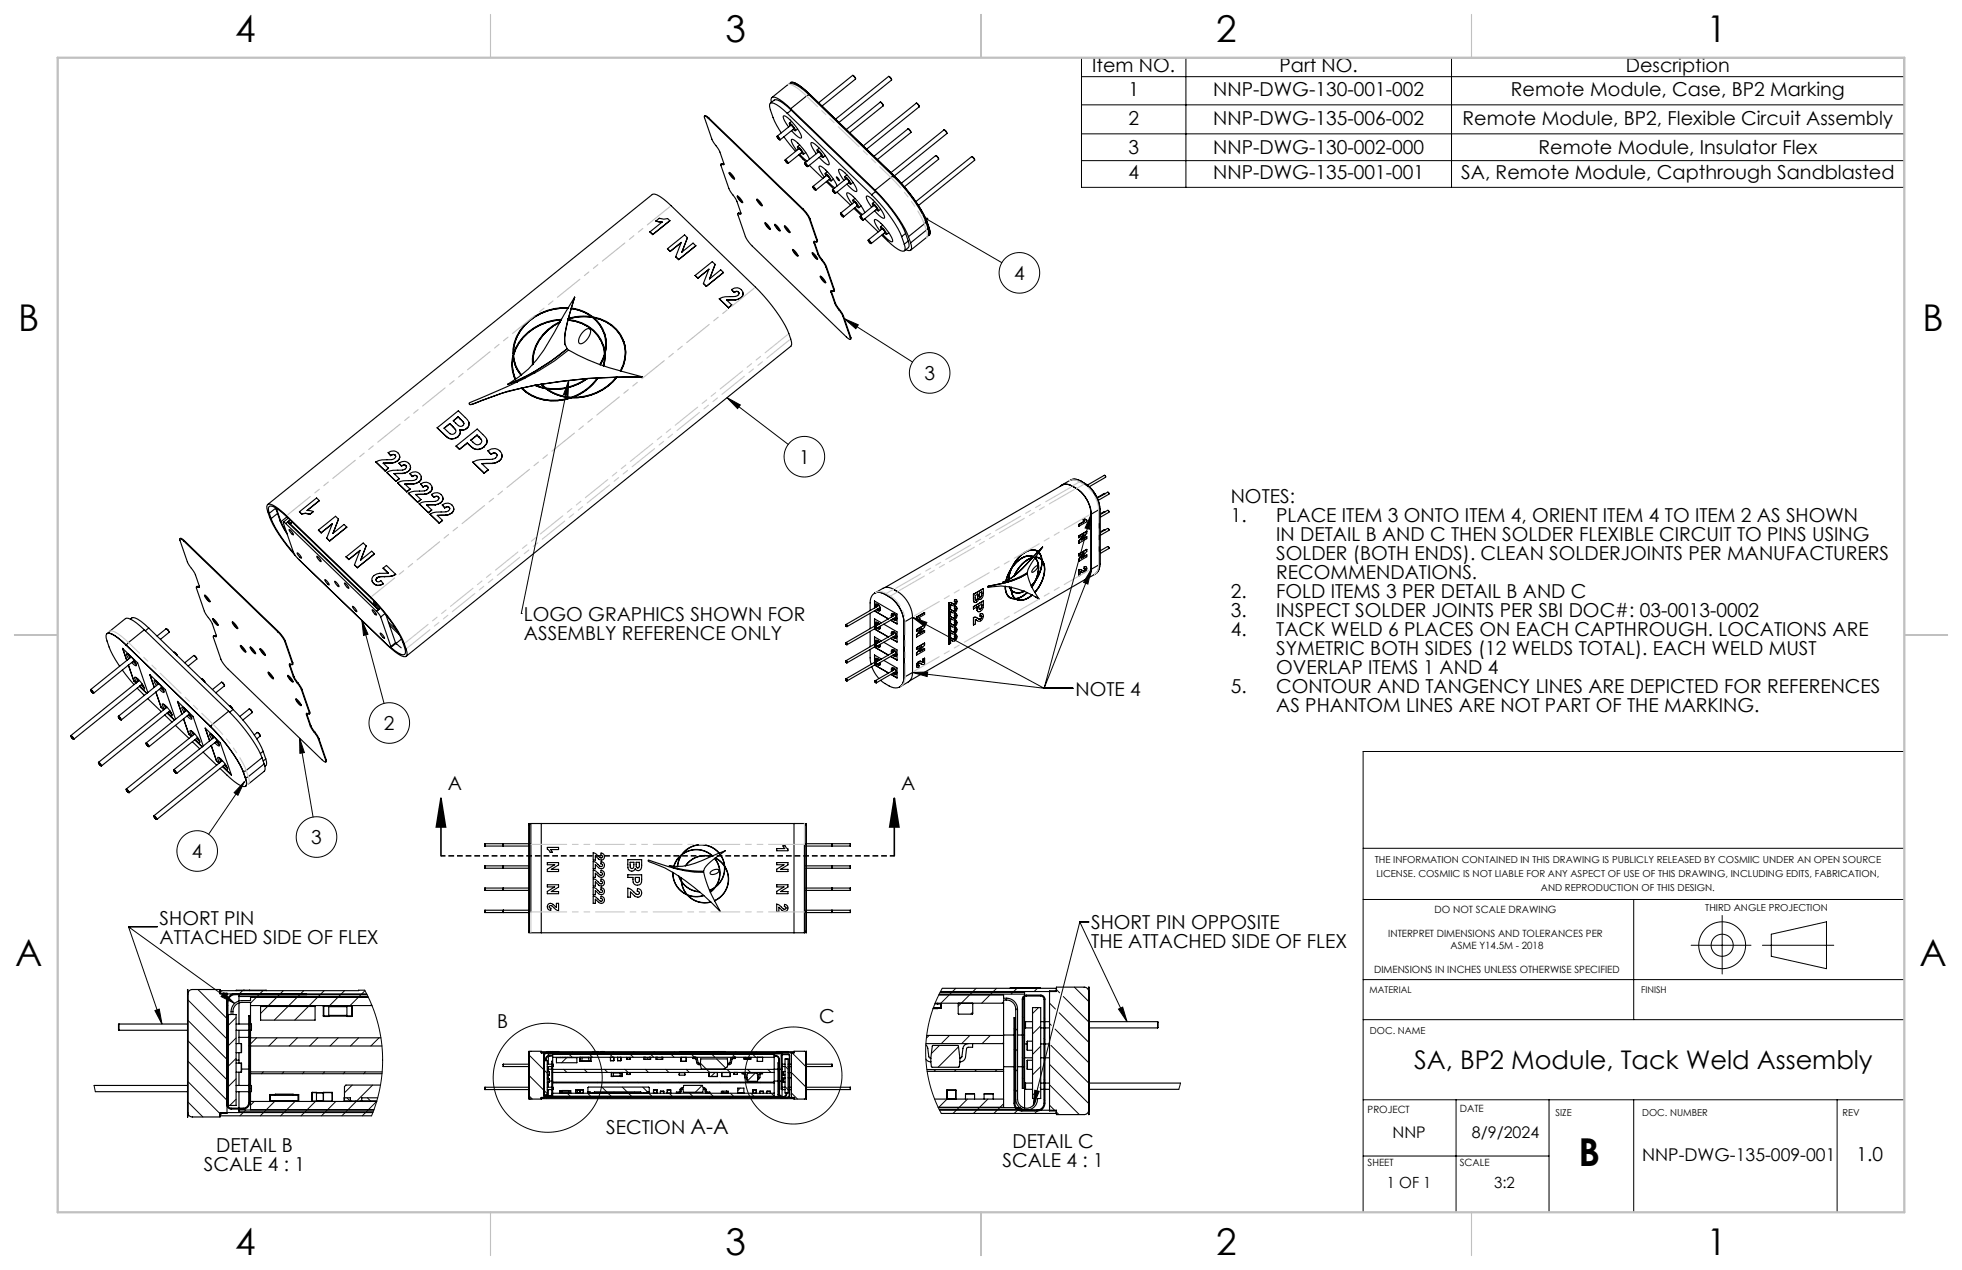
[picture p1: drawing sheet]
<svg xmlns="http://www.w3.org/2000/svg" width="432mm" height="279mm" viewBox="0 0 432 279" stroke-linecap="round" stroke-linejoin="round" font-family="sans-serif">
<defs><g id="words">
<text font-size="8.5" x="347.4" y="256.5">B</text>
<g font-size="8.1">
<text x="51.7" y="9.3">4</text>
<text x="159.7" y="9.3">3</text>
<text x="267.6" y="9.3">2</text>
<text x="375.6" y="9.3">1</text>
<text x="4" y="72.8">B</text>
<text x="423.1" y="72.8">B</text>
<text x="3.3" y="212.5">A</text>
<text x="422.4" y="212.5">A</text>
<text x="51.7" y="276">4</text>
<text x="159.7" y="276">3</text>
<text x="267.6" y="276">2</text>
<text x="375.6" y="276">1</text>
</g>
<text font-size="5.6" x="311.2" y="235.2">SA, BP2 Module, Tack Weld Assembly</text>
<g font-size="4.2">
<text x="240.4" y="15.9">Item NO.</text>
<text x="281.6" y="15.9">Part NO.</text>
<text x="357.8" y="15.9">Description</text>
<text x="248.3" y="21.1">1</text>
<text x="267" y="21.1">NNP-DWG-130-001-002</text>
<text x="332.5" y="21.1">Remote Module, Case, BP2 Marking</text>
<text x="248.3" y="27.4">2</text>
<text x="267" y="27.4">NNP-DWG-135-006-002</text>
<text x="321.9" y="27.4">Remote Module, BP2, Flexible Circuit Assembly</text>
<text x="248.3" y="33.9">3</text>
<text x="267" y="33.9">NNP-DWG-130-002-000</text>
<text x="338.6" y="33.9">Remote Module, Insulator Flex</text>
<text x="248.3" y="39.4">4</text>
<text x="267" y="39.4">NNP-DWG-135-001-001</text>
<text x="321.6" y="39.4">SA, Remote Module, Capthrough Sandblasted</text>
<text x="223.2" y="61.5">4</text>
<text x="203.4" y="83.6">3</text>
<text x="175.9" y="102">1</text>
<text x="270.9" y="110.7">NOTES:</text>
<text x="270.9" y="114.9">1.</text>
<text x="280.9" y="114.9">PLACE ITEM 3 ONTO ITEM 4, ORIENT ITEM 4 TO ITEM 2 AS SHOWN</text>
<text x="280.9" y="119">IN DETAIL B AND C THEN SOLDER FLEXIBLE CIRCUIT TO PINS USING</text>
<text x="280.9" y="123.2">SOLDER (BOTH ENDS). CLEAN SOLDERJOINTS PER MANUFACTURERS</text>
<text x="270.9" y="131.6">2.</text>
<text x="280.9" y="127.4">RECOMMENDATIONS.</text>
<text x="280.9" y="131.6">FOLD ITEMS 3 PER DETAIL B AND C</text>
<text x="115.3" y="136.6">LOGO GRAPHICS SHOWN FOR</text>
<text x="270.9" y="135.7">3.</text>
<text x="280.9" y="135.7">INSPECT SOLDER JOINTS PER SBI DOC#: 03-0013-0002</text>
<text x="115.3" y="140.8">ASSEMBLY REFERENCE ONLY</text>
<text x="270.9" y="139.9">4.</text>
<text x="280.9" y="139.9">TACK WELD 6 PLACES ON EACH CAPTHROUGH. LOCATIONS ARE</text>
<text x="280.9" y="144.1">SYMETRIC BOTH SIDES (12 WELDS TOTAL). EACH WELD MUST</text>
<text x="280.9" y="148.3">OVERLAP ITEMS 1 AND 4</text>
<text x="236.7" y="153">NOTE 4</text>
<text x="270.9" y="152.4">5.</text>
<text x="280.9" y="152.4">CONTOUR AND TANGENCY LINES ARE DEPICTED FOR REFERENCES</text>
<text x="84.5" y="160.6">2</text>
<text x="280.9" y="156.6">AS PHANTOM LINES ARE NOT PART OF THE MARKING.</text>
<text x="98.5" y="173.7">A</text>
<text x="198.3" y="173.7">A</text>
<text x="68.5" y="185.7">3</text>
<text x="42.2" y="188.7">4</text>
<text x="35.1" y="203.4">SHORT PIN</text>
<text x="35.1" y="207.6">ATTACHED SIDE OF FLEX</text>
<text x="240.2" y="204.5">SHORT PIN OPPOSITE</text>
<text x="240.2" y="208.6">THE ATTACHED SIDE OF FLEX</text>
<text x="109.4" y="226.3">B</text>
<text x="180.2" y="225.2">C</text>
<text x="133.4" y="249.5">SECTION A-A</text>
<text x="44.9" y="257.6">SCALE 4 : 1</text>
<text x="47.6" y="253.4">DETAIL B</text>
<text x="220.6" y="256.7">SCALE 4 : 1</text>
<text x="222.8" y="252.6">DETAIL C</text>
<text x="408.6" y="255.4">1.0</text>
</g>
<text font-size="3.9" x="361.4" y="255.4">NNP-DWG-135-009-001</text>
<g font-size="3.5">
<text x="306.5" y="250.4">NNP</text>
<text x="323.9" y="250.4">8/9/2024</text>
</g>
<g font-size="3.4">
<text x="305.2" y="261.4">1 OF 1</text>
<text x="328.8" y="261.4">3:2</text>
</g>
<g font-size="2.2">
<text x="315.7" y="200.8">DO NOT SCALE DRAWING</text>
<text x="305.5" y="206.1">INTERPRET DIMENSIONS AND TOLERANCES PER</text>
<text x="319.2" y="208.8">ASME Y14.5M - 2018</text>
<text x="302.4" y="214.1">DIMENSIONS IN INCHES UNLESS OTHERWISE SPECIFIED</text>
<text x="301" y="244.9">PROJECT</text>
<text x="321.3" y="244.6">DATE</text>
<text x="301" y="256.5">SHEET</text>
<text x="321.3" y="256.5">SCALE</text>
</g>
<g font-size="2.1">
<text x="302.5" y="189.8">THE INFORMATION CONTAINED IN THIS DRAWING IS PUBLICLY RELEASED BY COSMIIC UNDER AN OPEN SOURCE</text>
<text x="302.9" y="192.9">LICENSE. COSMIIC IS NOT LIABLE FOR ANY ASPECT OF USE OF THIS DRAWING, INCLUDING EDITS, FABRICATION,</text>
<text x="339.1" y="196">AND REPRODUCTION OF THIS DESIGN.</text>
<text x="375.3" y="200.4">THIRD ANGLE PROJECTION</text>
<text x="301.5" y="227.5">DOC. NAME</text>
<text x="342.3" y="245.4">SIZE</text>
<text x="361.4" y="245.4">DOC. NUMBER</text>
<text x="405.5" y="245.4">REV</text>
</g>
<g font-size="2">
<text x="301.4" y="218.5">MATERIAL</text>
<text x="361.2" y="218.5">FINISH</text>
</g>
</g></defs>
<g fill="none" stroke="#000" stroke-width=".25">
<path d="M173.9 18.2h.1a1.64 1.64 0 0 1 1.7 .4l2.4 2-.9-.7a5.7 5.7 0 0 0-3.1-1.8zM187.6 16.6l.5 .3 .2 .5M187.6 16.6l.7 .8M187.6 16.6l-7.4 6M188.3 17.4l-7.4 5.9M195.6 16.8l.6 .8M195.6 16.8l-11.7 9.4M195.6 16.8l.4 .3 .2 .5M196.2 17.6l-11.6 9.3M155 25.5h.4l.6 .5M155.9 26.1l-.6-.5h-.3l1.7 5.2 1.7 2.7 .9 2.5-.1 .3-.2-.1M155.9 26.1l20.7 19.9"/>
<path d="M156 26l-.1 .1M156 26l20.7 20M159 36.2l-.3-.1v.3l1.8 5.2 1.7 2.7 .9 2.6-.1 .2-.3-.1M159.1 36.1l.2 .1M159.1 36.1h-.4M159.1 36.1l-.1 .1M160.4 38a1.91 1.91 0 0 1 1.2 1.4l-.8-.8zM160.6 37.9l.5 .9 .6 .5M169.5 22.7l.9-.7a2.16 2.16 0 0 1 2.1 .8l1.6 1.4M169.7 22.5a.92 .92 0 0 1 .3-1.1 6.9 6.9 0 0 1 4 2.5M171 30.1l.6 .6zM171.1 30l.1 .5 .5 .3"/>
<path d="M172.5 30.1l2.6 3.2M172.8 35.2l.1 .1a.42 .42 0 0 1 .4 .6zM172.8 35.1l.7 .8M172.8 35.1l.2 .6 .5 .2M173.3 24.9a8.1 8.1 0 0 0-3.5-2.3l-.3 .1-.1 .3a14.9 14.9 0 0 0 2.5 6.2M173.3 24.9l18.5 17.9M173.6 27.9l-.5-.6a2.57 2.57 0 0 1-.7-1.8 1.59 1.59 0 0 1 1.4 .8l2.1 2.6a1.39 1.39 0 0 1 .4 1.5 3.5 3.5 0 0 1-2.1-1.7M173.9 27.7l-.2-.6a2.61 2.61 0 0 1 1.4 1.7l-.5-.3M174 23.9l18.6 17.9M174 27.6l.5 .2 .2 .6M174.1 27.5l-3.1 2.5 .7 .8M174.1 24.2l18.6 17.9"/>
<path d="M174.1 24.2l-.8 .7M174.1 27.5l.6 .7M174.2 26.7l-.5 .4M174.7 28.3l-3 2.5M175.3 33.1l-.4-.6a2.57 2.57 0 0 1-.7-1.8 1.59 1.59 0 0 1 1.4 .8l1.6 1.9 .9 1.6M175.5 28.4l-.4 .4M175.7 32.8l-.2-.5a2.61 2.61 0 0 1 1.3 1.6l-.5-.3M175.8 34.1l1.6 1.6M175.8 32.7l.4 .3 .3 .5M175.9 32.7l-3.1 2.4M175.9 32.7l.6 .7M176 33.9l1.6 1.5"/>
<path d="M176 31.9l-.5 .4M176.5 33.5l-3 2.4M177.1 35.9l.6 .7zM177.1 35.8l.7 .8M177.1 35.8l.2 .5 .5 .3M177.3 33.5l-.5 .4M178.1 20.7l18.5 17.8M178.1 36.4l3 2.9M178.2 21l-1.3-1.2a4.6 4.6 0 0 0-3.1-1.4l-3.9 3.1M178.2 21h-.6l-3.6 2.9M178.2 21l18.5 17.9M179.6 33.8l-.4-.6a2.57 2.57 0 0 1-.7-1.8 1.59 1.59 0 0 1 1.4 .8l2.1 2.5a1.39 1.39 0 0 1 .4 1.6 3.5 3.5 0 0 1-2.1-1.7"/>
<path d="M180 33.5l-.2-.5a2.61 2.61 0 0 1 1.4 1.6l-.6-.3M180.1 33.4l.5 .3 .2 .5M180.2 33.4l-3.1 2.4M180.2 33.4l.6 .7M180.3 32.6l-.5 .4M180.8 34.2l-3 2.4M181.4 39l-.4-.6a2.57 2.57 0 0 1-.7-1.8 1.59 1.59 0 0 1 1.4 .8l1.6 1.9 .9 1.6M181.6 34.2l-.5 .4M181.8 38.7l-.2-.5a2.61 2.61 0 0 1 1.3 1.6l-.5-.3M181.9 40l1.6 1.5M181.9 38.6l.4 .3 .2 .5M181.9 38.6l-3 2.4"/>
<path d="M182 38.6l.6 .7M182.1 39.8l1.6 1.5M182.1 37.8l-.5 .4M182.6 39.4l-3 2.4M183.4 39.4l-.5 .4M184.1 38.9l.4 .3 .3 .6-.4-.3zM185.7 39.7l-.4-.6a2.57 2.57 0 0 1-.7-1.8 1.59 1.59 0 0 1 1.4 .8l2.1 2.5a1.39 1.39 0 0 1 .4 1.6 3.5 3.5 0 0 1-2.1-1.7M186.1 39.4l-.2-.5a2.61 2.61 0 0 1 1.3 1.6l-.5-.3M186.2 39.3l.5 .3 .2 .5M186.3 39.3l-3.1 2.4M186.3 39.3l.6 .7M186.4 38.5l-.5 .4"/>
<path d="M193.7 22.5l.5 .3 .2 .5M193.7 22.5l.7 .8M193.7 22.5l-7.4 6M194.4 23.3l-7.4 5.9M196.6 38.5a33.7 33.7 0 0 1 7.4 10.3M196.7 38.9a36.6 36.6 0 0 1 6.2 8.1M196.7 38.9l-.5 .1-3.6 2.8M199.8 28.4l.5 .3 .2 .5M199.8 28.4l.7 .8M199.8 28.4l-7.4 6M200.5 29.2l-7.4 5.9M201.7 22.7l.6 .8"/>
<path d="M201.7 22.7l-11.7 9.4M201.7 22.7l.4 .2 .2 .6M202.3 23.5l-11.6 9.3M205.9 34.2l.5 .4 .2 .4M205.9 34.2l.7 .8M205.9 34.2l-7.5 6.1M206.6 35l-7.6 6.1M207.7 28.6l.7 .8-11.6 9.3M207.7 28.6l-11.6 9.4M207.7 28.6l.5 .2 .2 .6M213.8 34.5l.4 .2 .3 .6M214.5 35.3l-.7-.8-12.2 9.9"/>
<path d="M214.5 35.3l-12.4 9.9M143 51l.7 .6M143 51h.1M144.4 48.6l1.3 .3M144.4 48.6l1.3 .2M145.7 48.8l-2.7 2.2M146.9 54.7l.6 .6M146.9 54.7v.1M147.4 48.5l-.5-.4-.8 .1-1-.2-.7 .6M147.4 48.5l-3.7 3.1M147.5 55.3l2.4-2-1.2 3.2M148.7 56.5l.7 .6"/>
<path d="M148.7 56.5h.1M149.4 57.1h.1M149.9 53.4l-2.4 1.9M151.3 52.3l-1.2 3.2 2.4-2 .6 .6M151.3 52.3l-1.2 3.1M151.3 52.3l-.6-.6-3.8 3M153.1 54.1l-3.7 3M156 59.3l-2.4 1.9M157.4 58.2l-1.3 3.2 2.5-2 .6 .5M157.4 58.2l-1.2 3.1M157.4 58.2l-.6-.6-3.8 3M159.2 59.9l-3.7 3.1"/>
<path d="M162.2 43.1a1.91 1.91 0 0 1 1.2 1.5l-.9-.8zM162.3 43.1l.6 .9 .6 .5M162.7 47h-.3v.2l1.6 4.8 1.1 1.6 21.2 20.5 .7 .6 .2-.1-.1-.3M162.8 46.9l.3 .1M162.8 46.9l-.4 .1M162.8 46.9l-.1 .1M166.5 43.8a1.91 1.91 0 0 1 1.2 1.5l-.9-.8zM166.6 43.8l.6 .9 .6 .5M168.3 49a1.91 1.91 0 0 1 1.2 1.5l-.9-.8zM168.4 49l.6 .9 .5 .5M170.5 49.4a1.91 1.91 0 0 1 1.1 1.4l-.6-.5zM170.6 49.4l.5 .8 .6 .5"/>
<path d="M172.6 49.7a1.91 1.91 0 0 1 1.2 1.5l-.9-.8zM172.7 49.7l.6 .9 .6 .5M174.4 54.9a1.91 1.91 0 0 1 1.2 1.5l-.6-.5zM174.5 54.9l.6 .9 .5 .5M176.6 46l.9 1.1 .6 1.1M176.7 46l1 1.1 .5 1M176.7 46h-.1M178.1 48.2l1.7 4.7M178.2 48.1l-.1 .1M178.2 48.1l1.7 4.7M178.7 55.6a1.91 1.91 0 0 1 1.2 1.5l-.9-.8zM178.8 55.6l.6 .9 .5 .5"/>
<path d="M178.9 41.1l.1 .1a.42 .42 0 0 1 .4 .6zM178.9 41l.7 .8M178.9 41l.2 .5 .5 .3M179.1 53.4l.9 2.5M179.2 53.1l.1 .2M179.3 53.3l-.2 .1M179.3 53.3l.8 2.5M179.8 52.9v.2a.35 .35 0 0 1-.6 0l-.1 .3M179.9 52.8l-.1 .4M179.9 52.8l-.1 .1M180 55.9l.9 1.4M180.1 55.8l.9 1.4"/>
<path d="M180.1 55.8l-.1 .1M180.9 57.3l.9 1.4M181 57.2l.9 1.4M181 57.2l-.1 .1M181.8 58.7l1.7 5.1M181.9 58.6l1.7 5.1M181.9 58.6l-.1 .1M183.2 41.8l.6 .7zM183.2 41.7l.7 .8M183.2 41.7l.2 .5 .5 .3M184.2 42.3l3 2.8M185 47h.1a.42 .42 0 0 1 .4 .6z"/>
<path d="M185 46.9l.7 .8M185 46.9l.2 .5 .5 .3M186.9 40.1l-3 2.4M187.5 44.9l-.4-.7a2.57 2.57 0 0 1-.7-1.7 1.59 1.59 0 0 1 1.4 .8l1.6 1.9 .9 1.6M187.7 40.1l-.5 .4M187.9 44.6l-.2-.6a2.61 2.61 0 0 1 1.3 1.7l-.5-.3M187.9 45.9l1.7 1.5M188 44.5l.4 .3 .2 .5M188 44.5l-3 2.4M188.1 44.5l.6 .7M188.2 45.7l1.6 1.5M188.2 43.6l-.5 .4"/>
<path d="M188.7 45.3l-3 2.4M189.3 47.7l.6 .7zM189.3 47.6l.7 .8M189.3 47.6l.2 .5 .5 .3M189.5 45.3l-.5 .4M190.3 48.1l3 2.9M191.1 52.9h.1a.42 .42 0 0 1 .4 .6zM191.1 52.8l.7 .8M191.1 52.8l.2 .5 .5 .3M191.8 42.8a30.9 30.9 0 0 1 6.6 9.3M191.8 45.6l-.4-.6a2.57 2.57 0 0 1-.7-1.8 1.59 1.59 0 0 1 1.4 .8l2 2.5a1.39 1.39 0 0 1 .5 1.5 3.5 3.5 0 0 1-2.1-1.6M192.2 45.3l-.2-.6a2.61 2.61 0 0 1 1.3 1.7l-.5-.3"/>
<path d="M192.3 45.2l.4 .3 .2 .5M192.4 45.2l-3.1 2.4M192.4 45.2l.6 .7M192.5 44.4l-.5 .3M192.6 41.8a33.5 33.5 0 0 1 7.3 10.3M192.7 42.1a30.9 30.9 0 0 1 6.6 9.3M192.7 42.1l-.9 .7M193 46l-3 2.4M193.6 50.8l-.4-.7a2.57 2.57 0 0 1-.7-1.8 1.59 1.59 0 0 1 1.4 .9l2 2.5a1.39 1.39 0 0 1 .5 1.5 3.5 3.5 0 0 1-2.1-1.6M193.8 46l-.5 .4M194 50.5l-.2-.6a2.61 2.61 0 0 1 1.3 1.7l-.5-.3M194 51.7l1.3 1.3a8.1 8.1 0 0 0 3.4 2.3l.4-.1 .1-.3-.2-1.2"/>
<path d="M194.1 50.4l.4 .3 .2 .5M194.1 50.3l-3 2.5M194.2 50.4l.6 .7M194.3 49.5l-.5 .4M194.8 51.1l-3 2.5M195.6 51.2l-.5 .4M198.4 52.1l.6 1.6M199.3 51.4l-.9 .7M199.3 51.4l.6 1.6M199.9 53a1.21 1.21 0 0 1 0 1.5l-.9 .7M199.9 53l-.9 .7M199.9 52.1l.5 1.3"/>
<path d="M200.4 53.4l.2 1.2-.1 .3a1.04 1.04 0 0 1-1.2 0M203.1 47.2l.6 1.4M203.7 48.6v.3l-.3 .4-3.5 2.8M203.7 48.6l.4 1.3M204 48.8l.5 1.3M204 48.8h.1M204.1 49.9a2.07 2.07 0 0 1-.2 2.3l-3.5 2.8M204.1 49.9v.4l-.2 .3-3.5 2.8M204.5 50.1l.2 1.2-.1 .4-.4 .2M204.5 50.1a1.39 1.39 0 0 1 0 1.7M112.9 78.6l-.1 1.9 .4 2.1M113 78.2a11.2 11.2 0 0 1 10.5-7.8 11.4 11.4 0 0 0-10.5 7.8"/>
<path d="M113 78.2a7.4 7.4 0 0 0 1.8 4.3M113 78.2h.1M113 78.2l.4 1.8M123.2 70.9a9.8 9.8 0 0 0-5.9 9.3 9.8 9.8 0 0 1 5.9-9.3M123.3 70.7a9.9 9.9 0 0 0-6.1 9.6M123.6 70.3a11.5 11.5 0 0 0-10.6 7.5M124.8 76.7a44.2 44.2 0 0 1-7.2 5.1M124.8 76.7a46.6 46.6 0 0 1-13 7.8M125 70.4a8.3 8.3 0 0 1 8 7.4l-1 2.4M125 70.4h.1M125 67.8a11.5 11.5 0 0 0-11.6 7.4l-.4 2.6M125 70.4a9.2 9.2 0 0 0-.5 5.6"/>
<path d="M125 70.4a8.7 8.7 0 0 1 7.6 5.5M125 70.3v.1M125 70.2h.1M125.1 70.2l-.1 .1M125.1 67.7a11.5 11.5 0 0 0-12 7.8l-.2 1.3v1.4a7.6 7.6 0 0 0 .5 5.3M125.1 70l-.1 .2M125.7 67.9a9.6 9.6 0 0 1 4.5 1.8 11.9 11.9 0 0 0-5.1 .3M125.7 67.9h.1M125.7 67.9l-.6 2.2M125.7 67.9a9.6 9.6 0 0 1 4.5 1.8M125.7 67.8a9.7 9.7 0 0 1 4.8 1.9 8 8 0 0 1 6.1 12 8 8 0 0 0 .7-6.6M125.7 67.8v.1"/>
<path d="M126.5 65.4l-.8 2.4M126.5 65.4l-4.5 7.7a26.3 26.3 0 0 1-10.2 11.4M126.5 65.4a37.7 37.7 0 0 0-2.2 8.9v1.3l.5 1.1M128.5 72.8a.91 .91 0 0 1 1.4-.3 3.1 3.1 0 0 1-2.1 3.1 .88 .88 0 0 1-.3-1.4zM130.4 69.8a7.5 7.5 0 0 1 2.7 7.6 8.4 8.4 0 0 0-8.1-7.1M130.4 69.8a11.7 11.7 0 0 0-5.4 .4M130.4 69.8h.1M130.4 69.8a11.7 11.7 0 0 0-5.3 .4M130.4 69.8a7.6 7.6 0 0 1 2.5 3.5M130.7 69.9a7.9 7.9 0 0 1 5.8 11.7M130.7 69.9a7.6 7.6 0 0 1 2.4 7.9M130.7 69.9a8.4 8.4 0 0 1 6.5 5.3"/>
<path d="M132.6 75.9h.1M132.8 75.8h.1M132.8 75.8l.3 1.7M133 73.3a7.7 7.7 0 0 1 .2 4.5M133 78.2l-.9 2.1 .9-2.1-.3 2.3M133.1 77.8v1.4l-.3 1.3M133.1 77.8h.1M133.2 77.8l-.1 1.4-.3 1.3M153 60.6l.6 .6M153 60.6h.1M153.6 61.2l2.4-2-1.2 3.2M154.8 62.4l.7 .6"/>
<path d="M154.8 62.4h.1M158.3 65.7l2 2M158.3 65.7v.1M161 63.7a1.42 1.42 0 0 1 1.8-.2 1.42 1.42 0 0 1 .6 1.6l-.3 .4M161 63.7l.6 .7M161 63.7h.1M161.1 67.1l-.8 .6M161.1 67.1h.1M161.8 66h-1.9l1.2 1.1M161.8 66h.1M161.8 66h-1.9M162.5 64.2l.1 .2a.96 .96 0 0 1-1.2 .9 5.1 5.1 0 0 0-3.1 .4"/>
<path d="M162.5 64.2l-.5-.1-.4 .3M162.5 64.2v.1M162.5 64.3l-.3-.2-.6 .3M162.5 64.3l.2 .3M163.1 65.5l-1.3 .5M163.1 65.5h.1M163.5 64.4l-.1 .8-.3 .3M180.5 60.8a1.91 1.91 0 0 1 1.2 1.5l-.9-.9zM180.6 60.8l.6 .8 .5 .5M182.9 64.3l.8 2.4M183 63.9v.3M183 64.2l.8 2.5"/>
<path d="M183 64.2l-.1 .1M183.5 63.8v.2a.35 .35 0 0 1-.6-.1v.4M183.6 63.7l-.1 .4M183.6 63.7l-.1 .1M183.7 66.7l.9 1.5M183.8 66.7l.9 1.4M183.8 66.7h-.1M184.6 68.2l.9 1.4M184.7 68.1l.9 1.4M184.7 68.1l-.1 .1M185.5 69.6l1.6 4.7M185.6 69.5l-.1 .1"/>
<path d="M185.6 69.5l1.6 4.7M187.2 74.2l-.1 .4M187.2 74.2l-.1 .1M85.4 99.6a1.42 1.42 0 0 1 1.8-.2 1.42 1.42 0 0 1 .6 1.6l-.3 .4M85.4 99.6l.6 .7M85.4 99.6h.1M96.2 94.1l1.3 1.3M97.5 95.4l1 .8M97.5 95.4h.1M97.5 95.4l1 .9M98.5 96.2v.1M99 93.2l-1.3 1 .8 .7a1.03 1.03 0 0 0 1.7 .3v-.7l-.6-.6"/>
<path d="M99 93.2l.6 .7M99 93.2h.1M99 93.2l-1.2 1M99.6 93.9l.7 .7M100.4 98.1l4.6-3.7a5.2 5.2 0 0 1 2.2 2.6l-.1 .6-.6 .7M100.4 98.1l.7 .8M100.7 96.1a1.82 1.82 0 0 1-2.2 .1M100.7 96.1h.1M100.8 96.1a1.82 1.82 0 0 1-2.3 .2M100.8 91.7l-1 .9 .8 .8a.73 .73 0 0 0 1 .4 .73 .73 0 0 0 .4-1M100.8 91.7l.5 .5M100.8 91.7l-1 .9"/>
<path d="M101.3 94.8l-.1 .7-.4 .6M101.3 92.2l.7 .6M101.3 92.2l.7 .7M102 92.8v.1M102 92.9l.1 .3M102.7 94.2l-.8 .4-.7-.1v1l-.5 .6M102.7 94.2v.1M102.7 94.3l-.8 .3h-.7M102.8 97.4l.6 .6M102.8 97.4l-1.7 1.5M102.8 97.4l.5 .5M103 92.6l-2.1-2.2-4.7 3.7"/>
<path d="M103.1 92.8a1.19 1.19 0 0 1-.4 1.4M103.1 92.8a1.19 1.19 0 0 1-.4 1.5M103.3 88.6l1.9-.8a106.7 106.7 0 0 0 16.8-8.4l3.1-2.4a45.8 45.8 0 0 0 12.6 4.9l3.7 1a114 114 0 0 0-29.7 3.2l-5.7 2a5.3 5.3 0 0 1-2.6 .9zM103.3 97.9l.9 .7M103.3 97.9l.1 .1M103.4 98l.8 .7M104.2 98.6v.1M105 95.7l-1.4 1.1 .5 .4a1.02 1.02 0 0 0 1.1 .7 1.02 1.02 0 0 0 .8-1l-.1-.2M105 95.7l.4 .4M105 95.7v.1M105.4 96.1l.5 .6M105.4 96.1h.1"/>
<path d="M106.5 98.3a1.97 1.97 0 0 1-2.3 .3M106.5 98.3v.1M106.5 98.4a1.97 1.97 0 0 1-2.3 .3M107.2 96.8l-.1 .8-.6 .8M107.4 99.2a1.92 1.92 0 0 1 3 .6M107.4 99.2l.7 .8M107.4 99.2h.1M109.2 99.8l.2 .2a1.18 1.18 0 0 1-1.6 1.1 6.3 6.3 0 0 0-3.7 .6M109.2 99.8l-.6-.1-.5 .3M109.2 99.8v.1M109.2 99.9l-.4-.2-.7 .3M109.2 99.9l.2 .3"/>
<path d="M113 82.6l.4 .9M113.2 82.6h.1M113.3 80.1l.5 1.1 .9 1.4a7.5 7.5 0 0 1-1.8-4 7.5 7.5 0 0 0 .6 4.8M113.6 83.8h.1M113.6 83.8l-1.8 .7M113.6 83.8l.2 .3M113.7 83.8h-.1M113.7 83.8l.2 .3M114.7 85.4a10.6 10.6 0 0 0 11.1 2.1M114.7 85.4h.1M114.7 85.4a80 80 0 0 0-10.8 3.6l-.6-.1M114.9 85.3a10.4 10.4 0 0 0 10.6 2.2 9.9 9.9 0 0 1-5.4-2"/>
<path d="M114.9 85.3l-.2 .1M115.2 83.1h.1M115.2 83.1l-1.5 .7M115.2 83.1l.2 .2M115.3 83l-.1 .1M115.3 83l.2 .2M117.5 81.8l.1 .3v-.2M117.5 81.8l-2.2 1.2M117.6 81.9h.1M117.6 81.8h-.1M117.6 81.8l.1 .3M117.6 81.8h.1"/>
<path d="M117.6 81.8l.1 .1M117.7 84.8l2.4 .7M117.7 84.8h.1M117.7 84.8l-2.8 .6M117.9 84.7l2 .6M117.9 84.7l-.2 .1M119.1 84.5l.8 .8M119.1 84.5h.1M119.1 84.5l.8 .9M119.1 84.5l-1.2 .2M119.2 84.5h-.1M120.1 85.5h.1"/>
<path d="M125.8 87.5h.1M129.1 83.3a11.5 11.5 0 0 1-9 2l-.9-.8M129.1 83.3l-9.9 1.2M129.3 83.3h.1M129.3 83.3h-.2M129.3 83.3a12.2 12.2 0 0 1-8.9 2.2M131.5 83.2l-2.2 .1M131.6 83.1a13.1 13.1 0 0 1-5.8 4.3 9.9 9.9 0 0 1-5.4-1.9 12.2 12.2 0 0 0 8.9-2.2M131.6 83.1v.1M131.6 83.2a11.6 11.6 0 0 1-5.5 4.2M135.6 83l-4 .2M135.8 83a12.6 12.6 0 0 1-9.7 4.4 11.6 11.6 0 0 0 5.5-4.3"/>
<path d="M135.8 83a12.1 12.1 0 0 1-10 4.5M135.8 83h.1M141.4 82.9l-5.6 .1M39.6 118.5h.4l.6 .5M40.5 119l-.6-.4h-.3l1.7 5.1 1.7 2.7 .9 2.6v.2h-.4M40.5 119l20.7 20M40.6 119h-.1M40.6 119l20.7 19.9M58.9 111l84.7-68.2a1.63 1.63 0 0 1 1.7 .5l2.4 2 18.6 17.9a33.5 33.5 0 0 1 7.3 10.2 3.6 3.6 0 0 1 .5 2.7l-84.7 68.3M59.3 112.9l-.2-.7 .1-.8a2.22 2.22 0 0 1 2.2 .8l1.7 1.5M59.3 112.9l.4 1.2M59.7 114.1l1.5 2.9 1.6 2.3 1.8 2.4"/>
<path d="M60.7 111.7v.2M60.7 111.8l-1.4 1.1M60.7 111.9l.2 .2M60.7 111.9l.9 2.7M60.8 111.8l.1 .3M60.9 112.1l.9 2.7M61.1 112l-.2 .1M61.1 113l-1.4 1.1M61.6 114.6l1.6 2.9M61.6 114.6l.2 .2M61.8 114.8l1.3 2.4M62.9 115.2l-.6-.3 2.3 6.7 .6 .9 20.3 19.6 .5 .3v-.2"/>
<path d="M62.9 115.2l20 19.3M63.1 113.7l-1.3 1.1M63.1 113.7l18.6 18a28.6 28.6 0 0 1 7.3 10.7l.2 .7-.1 .9a2.22 2.22 0 0 1-2.2-.8l-.9-.8 1-.8v-.2M63.5 114l-1.1 .9M63.5 114.7l.6 .4M63.6 116.5a1.53 1.53 0 0 1 .9 1.2l-.5-.4zM63.8 114.4l-.9 .8M63.9 115.3l-.6-.4 20 19.3-.8-1M63.9 115.3l18.6 17.9M64.2 114.8l-.3 .5M65.9 112.6l.5 .5M65.9 112.6h.1"/>
<path d="M66.4 113.1l.8-.2 1 .3M66.4 113.1l.8-.2 1 .2M68.2 113.1v.1M68.9 112.5l-.7 .7M68.9 112.5l-.7 .6M70.1 116.6l.6 .6M70.1 116.6v.1M70.3 110.1l-2.7 2.2 1.3 .2M70.3 110.1l-.6-.5-3.8 3M70.3 110.1v.1M70.3 110.2l-2.7 2.1M70.7 117.2h.1"/>
<path d="M70.7 117.2l2.4-2-1.2 3.2M71.9 118.4l.7 .6M71.9 118.4h.1M74.5 114.2l-1.2 3.1 2.4-1.9 .6 .6M74.5 114.2l-.7-.6-3.7 3M74.5 114.2h.1M76.3 116l-3.7 3M82.7 101.6l2.1 2M82.7 101.6v.1M84.3 101.9l1.2 1.1M84.8 103.6h.1M85.1 103.9l2.1 2"/>
<path d="M85.1 103.9v.1M85.5 103l-.7 .6M86.3 101.8l-2 .1M86.3 101.8v.1M86.3 101.9h-2M86.7 104.2l1.2 1.1M86.9 100.1l.1 .2a.96 .96 0 0 1-1.2 .8 5.1 5.1 0 0 0-3.1 .5M86.9 100.1l-.5-.1-.4 .3M86.9 100.1l.1 .1M87 100.2l-.4-.2-.6 .3M87 100.2l.1 .2M87.5 106.2l2 2"/>
<path d="M87.5 106.2v.1M87.5 101.4l-1.2 .4M87.5 101.4h.1M87.5 101.4l-1.2 .5M87.8 101.9a1.42 1.42 0 0 1 1.8-.2 1.42 1.42 0 0 1 .6 1.6l-.3 .4M87.8 101.9l.6 .7M87.8 101.9l.6 .6M87.9 105.3l-.7 .6M87.9 105.3h.1M87.9 100.3l-.1 .8-.3 .3M88.4 102.5v.1M88.6 104.1l-1.9 .1"/>
<path d="M88.6 104.1l.1 .1M88.7 104.2h-2M89.3 102.4l.1 .2a.96 .96 0 0 1-1.2 .8 5.1 5.1 0 0 0-3.1 .5M89.3 102.4l-.3-.1-.6 .2M89.3 102.4v.1M89.3 102.5l-.3-.2-.6 .3M89.3 102.5l.2 .2M89.5 108.2h.1M89.9 108.5l2 2M89.9 108.5v.1M89.9 103.7l-1.3 .4M89.9 103.7h.1"/>
<path d="M89.9 103.7l-1.2 .5M90.2 104.2a1.42 1.42 0 0 1 1.8-.3 1.42 1.42 0 0 1 .6 1.7l-.3 .4M90.2 104.2l.5 .6M90.2 104.2h.1M90.2 107.6l-.7 .6M90.2 107.6h.1M90.3 102.6l-.1 .8-.3 .3M91 106.4l-1.9 .1 1.1 1.1M91 106.4v.1M91 106.5h-1.9M91.7 104.7l.1 .2a.96 .96 0 0 1-1.3 .8 5.1 5.1 0 0 0-3 .5M91.7 104.7l-.5-.1-.5 .2"/>
<path d="M91.7 104.7v.1M91.7 104.8l-.3-.2-.7 .2M91.7 104.8l.1 .2M92.3 110.8l2 2M92.3 110.8v.1M92.3 106l-1.3 .4M92.3 106h.1M92.3 106l-1.3 .5M92.6 106.5a1.42 1.42 0 0 1 1.7-.3 1.42 1.42 0 0 1 .7 1.7l-.4 .4M92.6 106.5l.5 .6M92.6 106.5h.1M92.6 109.9l-.7 .6"/>
<path d="M92.7 104.9l-.1 .7-.3 .4M93.4 108.7l-1.9 .1 1.1 1.1M93.4 108.7v.1M93.4 108.8h-1.9M94.1 107l.1 .2a.96 .96 0 0 1-1.3 .8 5.1 5.1 0 0 0-3 .5M94.1 107l-.6-.1-.4 .2M94.1 107v.1M94.1 107.1l-.3-.2-.7 .2M94.1 107.1l.1 .2M94.3 112.8h.1M94.6 113.1l2.1 2M94.6 113.1v.1"/>
<path d="M94.6 108.3l-1.2 .4M94.6 108.3h.1M94.7 108.3l-1.3 .5M95 108.8a1.42 1.42 0 0 1 1.7-.3 1.42 1.42 0 0 1 .6 1.7l-.3 .4M95 108.8l.5 .6M95 112.2l-.7 .6M95.1 107.2l-.1 .7-.3 .4M95.5 109.4h.1M95.8 111l-1.9 .1 1.1 1.1M95.8 111v.1M95.8 111.1h-1.9M96.2 113.4l1.2 1.1"/>
<path d="M96.5 109.3l.1 .2a.96 .96 0 0 1-1.3 .8 5.1 5.1 0 0 0-3 .5M96.5 109.3l-.4-.1-.6 .2M96.5 109.3h.1M96.5 109.3l.1 .3M96.7 115.1h.1M97 110.6l-1.2 .4M97 110.6h.1M97 110.6l-1.2 .5M97.3 111.1a1.42 1.42 0 0 1 1.8-.3 1.42 1.42 0 0 1 .6 1.7l-.3 .4M97.3 111.1l.6 .6M97.3 111.1h.1M97.4 114.5l-.7 .6"/>
<path d="M97.4 114.5h.1M97.5 109.5l-.1 .7-.4 .4M98.2 113.3l-2 .1M98.2 113.3v.1M98.2 113.4h-2M98.8 111.6l.1 .2a.96 .96 0 0 1-1.2 .8 5.1 5.1 0 0 0-3.1 .5M98.8 111.6l-.5-.1-.4 .2M98.8 111.6h.1M98.9 111.6l-.4-.1-.6 .2M98.9 111.6l.1 .3M99.4 112.9l-1.2 .4M99.4 112.9h.1"/>
<path d="M99.4 112.9l-1.2 .5M99.8 111.8l-.1 .7-.3 .4M104.1 101.7l2.5 2.4M107.4 103.4l-.8 .7M107.4 103.4h.1M108.4 101.9v.1M108.4 102h-2.4l1.4 1.4M109.9 101.4l.4-.5 .2-.9v.4l-.2 .6-.4 .4M109.9 101.4l-.8 .4-.7 .1M109.9 101.4h.1M109.9 101.4l-.8 .4-.7 .2M233.3 107h.1a2.09 2.09 0 0 1 2.6-.1 7.2 7.2 0 0 1 4.2 6.2"/>
<path d="M235.3 105.8l-1.6 .9M235.4 105.7a2.49 2.49 0 0 1 2.4 .3M235.6 105.6a2.22 2.22 0 0 1 2.3 .3M235.6 105.6a2.23 2.23 0 0 1 2.3 .2M235.6 105.6h.1M236 107a2.38 2.38 0 0 0-2.3-.3l-38.9 22.5M236.9 107.4a7.2 7.2 0 0 1 3.2 5.7v12.1a2.22 2.22 0 0 1-1 2.1M237.4 115.4v.4M237.4 117.9v.4M237.4 119.1v.4M237.4 115.4h.1M237.4 115.8h.1"/>
<path d="M237.4 117.9h.1M237.4 118.3h.1M237.4 119.1h.1M237.4 119.5h.1M237.4 118.3l1.2-.7-1.2 1.5M237.8 106h-.2M237.8 106l.9 .5M237.9 105.9l.9 .5M237.9 105.8v.1M237.9 105.8l.9 .6M238.4 114.3l.3 .4M238.4 114.3h.1"/>
<path d="M238.7 114.7l-1.3 .7M238.7 106.5h-.2M238.7 106.5a7 7 0 0 1 3.2 5.5M238.7 114.2l.5 .3M238.7 114.2l-.3 .1M238.8 106.4a7.2 7.2 0 0 1 3.3 5.6M238.8 106.4h.1M239.1 114.4h.1M239.2 114.4v.1M239.2 116.9h.1M239.2 118.1h.1M239.2 118.1v.4l-1.8 1"/>
<path d="M239.2 116.9v.4l-1.2 1.5 1.2-.7M239.2 116.9l-1.8 1M239.2 114.5v.3l-1.8 1M240.2 113.1v12.1M241.9 112l-1.7 1.1M241.9 112v12.1M242.1 112v12.1M242.1 112h.1M243.1 116.5h.1M243.1 108.6h.1M243.1 104.6l-3.8 2.1M243.1 116.5l-1 .6"/>
<path d="M243.1 108.6l-1.6 .9M243.1 112.5l-1 .6M243.1 112.5l.1 .1M243.1 104.6h.1M243.1 104.6l.2 .4-3.6 2.1M243.2 112.6h.1M243.2 104.6h.1M243.2 104.6l.1 .3M244 116.5v.2l-1.9 1.1M244 112.5l.1 .1M244 108.6l.1 .1M244.1 112.6l-2 1.2"/>
<path d="M244.1 108.7l-2.4 1.4M244.1 116.5v.1M244.1 116.5l-.3-.2-1.7 .9M244.1 112.5v.1M244.1 112.5l-.3-.2-1.7 1M244.1 108.5v.1M244.1 108.5l-.3-.2-2.3 1.3M23.5 139.4h.1a1.64 1.64 0 0 1 1.7 .4l2.4 2M24.1 138.9l-.3 .4M28.7 136.2l.3-.2a2.16 2.16 0 0 1 2.1 .7l1.6 1.5M31.8 138.6l-.9-.9a5.7 5.7 0 0 0-3.1-1.7l-3.7 2.9M31.8 138.6l-3.5 2.8-.5 .6"/>
<path d="M31.8 138.6l18.5 17.9M32.7 138.2l18.6 17.9M32.7 138.2l-.7 .6M36.6 138.3l.6 .8M36.6 138.3l-2 1.6M36.6 138.3l.4 .3 .2 .5M37.2 139.1l-1.9 1.6M43.5 129.2l-.2-.1-.1 .2 1.8 5.2 1.7 2.7 .9 2.7v.2l-.3-.1M43.7 129.1l.2 .1M43.7 129.1h-.5M43.7 129.1l-.2 .1M45 131a1.91 1.91 0 0 1 1.2 1.4l-.9-.8z"/>
<path d="M45.1 130.9l.6 .9 .5 .5M46.8 136.1a1.91 1.91 0 0 1 1.1 1.5l-.8-.8zM46.9 136.1l.5 .9 .6 .5M47.4 139.9l.2 .1M47.4 139.9h-.4M47.4 139.9l-.1 .1M51.1 136.8a1.91 1.91 0 0 1 1.2 1.5l-.9-.8zM51.2 136.8l.6 .9 .5 .5M61.2 139l.9 1.1 .6 1.1M61.3 138.9l.9 1.1 .6 1.1M61.3 138.9l-.1 .1M65 122.2a28.1 28.1 0 0 1-6.1-9.6l-.2-1.2 .1-.3a1.44 1.44 0 0 1 1.8 .4l2.5 2 18.5 17.9a33.5 33.5 0 0 1 7.4 10.2 3.6 3.6 0 0 1 .5 2.7 1.44 1.44 0 0 1-1.8-.4l-2.4-2"/>
<path d="M65.4 121.6a1.53 1.53 0 0 1 .9 1.2l-.7-.6zM65.8 123.1l.9 .9M69.7 122.4a1.53 1.53 0 0 1 .9 1.2l-.6-.7zM71.5 127.5a1.53 1.53 0 0 1 .9 1.2l-.7-.6zM73.6 127.9a1.53 1.53 0 0 1 1 1.2l-.5-.4zM75.8 128.3a1.53 1.53 0 0 1 .9 1.1l-.7-.6zM76.2 122.5l.6 .6M76.2 122.5h.1M76.8 123.1l2.4-2-1.2 3.2M77.6 133.4a1.53 1.53 0 0 1 .9 1.2l-.5-.4zM78 124.3l.6 .6M78 124.3h.1"/>
<path d="M78.6 124.9h.1M79.2 121.1l-2.4 2M80.6 120.1l-1.2 3.1M80.6 120.1l-.7-.6-3.7 3M80.6 120.1l-1.2 3.1 2.4-1.9 .6 .5M81.9 134.2a1.53 1.53 0 0 1 .9 1.1l-.7-.6zM81.9 127.8l.3 .6M82.2 128.3a1.55 1.55 0 0 0 2.2 .1M82.2 128.3v.1M82.2 128.4a1.5 1.5 0 0 0 2.2 0M82.3 132.2v.5l.2 .5M82.4 121.8l-3.8 3.1"/>
<path d="M82.5 132.4l.2 .6M82.7 133l.8 1M82.7 133l-.2 .2M82.9 134.5l.9 1.2M83 127.1l-.2 .2a.48 .48 0 0 0 .1 .6 .48 .48 0 0 0 .5 .1l.4-.2 .6 .6M83 127.1h.1M83 127.1l-.3 .5M83.6 126.9l-.6 .2M83.6 126.9h.1M83.7 139.3a1.53 1.53 0 0 1 .9 1.2l-.7-.7zM83.7 133.8l-.8 .7M83.8 135.7l2.2 6.5"/>
<path d="M84.3 125l1.2 1.1h-.9a2.35 2.35 0 0 0-2.8 1.3l.1 .5 .3 .4M84.3 125l.7-.6 2.1 1.9M84.3 125h.1M84.3 125l1.1 1.1M84.6 126.8l-1 .1M84.6 126.8v.1M84.6 126.9h-1M84.7 135l-.9 .7M84.9 135.2l2.1 6.2M85.5 136.9l1.8 1.7M85.7 137.5l2.2 2.1M87.1 126.3a3.1 3.1 0 0 1-2.5 .6"/>
<path d="M87.1 126.3l-1.4 .5h-1.1M186.2 137.4l.2 .1v.3M186.2 137.4l.1 .4M186.3 137.8h.1M191.5 134.9v3.4M191.5 138.9v3.4M192.5 130.5a2.23 2.23 0 0 1 2.3 .2M192.5 130.5h.1M192.5 133.8v-1.6l4.9 2.9v2.2l-1.4-.8M192.5 134.4l3 1.7M192.5 138.4l3 1.7M192.5 134.4h.1"/>
<path d="M192.5 138.3v.1M192.5 138.4h.1M192.6 137.8l.3 .2v.3M192.6 137.8h.1M192.6 137.8v.4l.3 .1M192.6 133.7v-.1a.47 .47 0 0 1 .3-.7 1.07 1.07 0 0 1 .7 1.5h-.3l-.4-.3M192.7 130.4l-.2 .1M192.7 138.2l-6.3 3.6M192.7 130.4a3.3 3.3 0 0 1 2.9-1.2 7.3 7.3 0 0 1 5.2 6.6M192.8 132.9v.7M192.8 136.9v.7M192.9 133.5v-.3a.5 .5 0 0 1 .7 .2 .5 .5 0 0 1-.1 .7l-.3-.2"/>
<path d="M193 134l.7 .4M193.1 138.1l.6 .2M193.2 133.4l-7 4M193.2 137.3l-7 4.1M193.2 137l-.2 .1M193.2 133l-.2 .1M193.4 133.8l-7 4M193.5 137.3l-.4-.2-.2 .4M193.5 137.3l-.6-.4a.51 .51 0 0 0-.3 .8M193.7 137.8l-.1 .2h-.3M193.7 137.8a.43 .43 0 0 1 0 .5 .43 .43 0 0 1-.6 0l-.1-.1M193.8 137.9l-.2 .1"/>
<path d="M193.8 133.9l-.2 .1M194 137l-1.5-.9v1.6M194.5 137.3l2.9 1.7v2.2l-1.4-.8M194.8 130.7a1.99 1.99 0 0 0-2.3-.2 1.99 1.99 0 0 0-1 2.1v1.7M194.8 130.7l.9 .6M194.8 130.7h.1M195 130.6l-.2 .2M195.7 131.3a7.2 7.2 0 0 1 3.2 5.6M196 131.1l-.2 .2M196.2 139.7v-.1a.47 .47 0 0 1 .2-.7 1.07 1.07 0 0 1 .8 1.5l-.3 .1-.4-.3M196.2 135.7v-.1a.47 .47 0 0 1 .2-.7 1.07 1.07 0 0 1 .8 1.5l-.3 .1-.4-.3M196.4 135l-.1 .7"/>
<path d="M196.4 138.9l-.1 .7M196.5 139.5v-.2a.5 .5 0 0 1 .7 .2 .5 .5 0 0 1-.1 .6l-.3-.1M196.5 135.6v-.3a.5 .5 0 0 1 .7 .2 .5 .5 0 0 1-.1 .6l-.3-.1M196.6 136.1l.6 .3M196.8 135.4l-4.2 2.4M196.8 139.4l-4.2 2.4M196.8 139.1l-.2 .1M196.8 135.1l-.2 .1M197 135.9l-4.1 2.4M197 139.9l-4.1 2.3M197.4 140l-.2 .1M197.4 136l-.2 .1"/>
<path d="M198.9 136.9v12.1M200.8 135.8l-1.9 1M200.8 135.8v12.1M201.7 139.7v.4M201.7 135.8v.3M201.7 138.5v.4M201.7 135.8h.1M201.7 138.5h.1M201.7 136.1l.5 .3M201.7 138.9l1.2-.7-1.2 1.5M202 136.1l.2 .3M203.5 137.5l-1.8 1"/>
<path d="M203.5 138.7l-1.1 .6M203.5 137.5h.1M203.5 138.7h.1M203.5 134.8v.4l-1.3 .7 .3 .3-.3 .2M203.5 134.8l-1.8 1M203.5 137.5v.4l-1.1 1.5 1.1-.7M203.5 138.7v.4l-1.8 1M208.8 138.8l.7 .1M208.8 137.3h.7M208.8 135.7l.7 .1M208.8 134.2h.7M208.8 132.6l.7 .1"/>
<path d="M208.8 134.2l.7 .1M208.8 132.6l.1 1.3M208.8 134.2l.1 1.3M208.8 135.7l.1 1.4M208.8 137.3l.1 1.3M208.8 138.8l.1 1.4M208.8 133.9h.1M208.8 135.5h.1M208.8 135.7h.1M208.8 137l.1 .1M208.8 137.3h.1M208.8 138.6h.1"/>
<path d="M208.9 135.7l.6 .1M208.9 137.3h.6M209.3 136.2l-.1 .7-.3 .2M209.3 133l-.1 .8-.3 .1M209.3 137.7l-.1 .7-.3 .2M209.3 139.3l-.1 .7-.3 .2M209.3 134.6l.3 .2M209.4 139.3l.2 .1-.2-.1M209.4 137.8l.2 .1M209.4 136.2l.2 .1-.2-.1M209.4 133.1l.2 .1-.2-.1M209.6 134.8l-.4-.2v.7l-.3 .2"/>
<path d="M209.6 132.7l.3 .2M209.6 134.3l.3 .1M209.6 135.9l.3 .1M209.6 137.4l.3 .2M209.6 139l.3 .1M209.7 139l.2 .1M209.7 137.5h.2M209.7 135.9l.2 .1M209.7 134.3l.2 .1M209.7 132.8l.2 .1M209.9 132.9h.1M209.9 134.4h.1"/>
<path d="M209.9 136h.1M209.9 137.5v.1M209.9 139.1h.1M210 135.5h.1M210 137h.1M210.1 132.4l.2 .1M210.1 133.9l.2 .1M210.1 135.5l.2 .1M210.1 137l.2 .1M210.1 138.6l.2 .1M210.1 135.1l.2-.1a.79 .79 0 0 1 .2 .9 .79 .79 0 0 1-.8 .5M210.1 139.7v.5"/>
<path d="M210.1 138.2v.4M210.1 136.6v.4M210.1 135.1v.4M210.1 133.5v.4M210.1 132v.4M210.1 132h.1M210.1 133.5h.1M210.1 138.2h.1M210.1 139.7v.1M210.1 139.1h-.2M210.1 137.5h-.2M210.1 135.9l-.2 .1"/>
<path d="M210.1 134.4h-.2M210.1 132.8l-.2 .1M210.1 132.8v.1M210.1 134.4h.1M210.1 135.9v.1M210.1 137.5h.1M210.1 139.1h.1M210.1 133.5h.2a.79 .79 0 0 1 .2 .9 .79 .79 0 0 1-.8 .4M210.1 138.2l.2-.1a.79 .79 0 0 1 .2 .9 .79 .79 0 0 1-.8 .5M210.1 139.8l.2-.1a.79 .79 0 0 1 .2 .9 .79 .79 0 0 1-.8 .4M210.1 139.8v.4M210.1 132.9h-.2"/>
<path d="M210.1 136h-.2M210.1 137.5l-.2 .1M210.2 138.5l.1 .2M210.2 137l.1 .1M210.2 135.4l.1 .2M210.2 133.9l.1 .1M210.2 132.3l.1 .2M210.3 138.7l-.2 .4M210.3 137.1l-.2 .4M210.3 135.6l-.2 .3M210.3 134l-.2 .4M210.3 132.5l-.2 .3"/>
<path d="M210.3 138.7h.1M210.3 132.5h.1M210.3 134h.1M210.3 135.6h.1M210.3 137.1h.1M210.3 132.5l-.2 .4M210.3 135.6l-.2 .4M210.4 136.6h-.3M210.4 131.9l-.3 .1M210.5 139.7h-.4M210.5 138.2h-.4M210.5 135.1h-.4"/>
<path d="M210.5 133.5h-.4M210.5 132a.87 .87 0 0 1-.8 1.3M210.5 136.6a.87 .87 0 0 1-.8 1.3M214.2 131.6l.1 .6M214.2 135.9h.8M214.2 130.7l.1 .9M214.2 133.5l.1 .5M214.2 135.9l.1 1.6M214.2 137.5h.1M214.2 130.7l.1 .1M214.2 131.6h.1M214.2 133.5h.1"/>
<path d="M214.2 133.9l.1 .1M214.2 135.9h.1M214.3 132.2l.1 .3M214.3 132.2h.1M214.3 131.6v.6M214.3 135.9h.7M214.8 136.4l.3 .2-.4-.3v1l-.4 .2M214.9 132h-.2M214.9 132h.1M215 133.8l.1 .5M215 133.5v.3M215 133.8h.1"/>
<path d="M215.1 133.8v.5M215.1 133.8v-.3l-.8 .5M215.1 134.3l.2 .3M215.1 134.3h.1M215.2 131.1l-.1 .6-.2 .3M215.2 131.1h.1M215.2 136l.3 .2M215.2 131.1v-.4l-.6 .3v.9l.3 .1M215.3 136.1l.2 .1M215.5 136.2h.1M215.6 131.3h.2M215.7 134h-.2"/>
<path d="M215.7 134h.1M215.7 135.6l.3-.1 .1 .2M215.7 135.1l.5-.1-.4 .1M215.7 135.1v.5M215.7 135.1h.1M215.7 136.1l-.2 .1M215.7 136.1h.1M215.8 135.1l-.1 .5M215.8 136.1l-.3 .1M215.8 131.3v.1M215.9 135.5l.1 .2M216 133.5l-.3 .5"/>
<path d="M216 133.5v.1M216 130.9l-.2 .4M216 130.9l.1 .1M216 135.7l-.3 .4M216 130.5v.4M216 133.2v.3M216 130.2v.3M216 132.9v.3M216 130.5h.1M216 133.2h.1M216 135.7h.1M216 133.6l-.3 .4"/>
<path d="M216.1 131l-.3 .4M216.1 130.5v-.3l-.5 .3v.8l.2 .1M216.1 130.5v.5M216.1 133.2v-.3l-.7 .4 .1 .7h.2M216.1 133.2l-.1 .4M216.1 135.7l-.3 .4M216.3 135a1.07 1.07 0 0 1-1 1.7M216.4 129.5l-2.2 1.2M216.4 132.2l-2.2 1.3M216.4 129.5h.1M216.4 132.2h.1M216.4 129.5a2.7 2.7 0 0 1-.4 2.2l-.3 .2-.3-.2a.69 .69 0 0 1-.3 .7 .69 .69 0 0 1-.8 0v-.2"/>
<path d="M216.4 132.2v1.2a1.05 1.05 0 0 1-1.2 1.1l-.1-.2M221.3 129a2.21 2.21 0 0 0 2.1 2.7M221.3 128.2l-3.8 .7v.3M221.3 128.2h.1M221.3 128v.2M221.4 128.2h-.1M221.4 127.8l-.7 .3M221.4 127.8h.1M221.4 128v.2M221.9 127.8v.2M221.9 128l-.6 .2M221.9 128h.1"/>
<path d="M222 127.5l-.6 .3M222 127.5h.1M222 127.5l.6-2.3-1.2 2.6M222 127.8v.2M222 128h.1M222.1 129.1l.5 .7M222.2 129.1l.4 .8M222.2 129.1l.4 .7v-.6M222.3 131.5a2.63 2.63 0 0 1-1.1-2.5 2.25 2.25 0 0 0 2.3 2.8M222.3 131.5l1.1 .2M222.5 125.3l-.5 2.2M222.6 129.8a2.58 2.58 0 0 0 .8 1.9"/>
<path d="M222.6 129.8v.1M222.6 129.9a2.58 2.58 0 0 0 .8 1.8M222.6 129.2v.2a.86 .86 0 0 0 .9 1h.7l1.2-.3-1.2 .3-1.1-.2M222.6 129.9l.4 .3M222.6 129.9a2.46 2.46 0 0 0 .9 1.8 4.5 4.5 0 0 0 2.5-1.3M222.6 129.9a2.27 2.27 0 0 0 2.9 .2M222.6 125l-.7 1.4-.5 1.4M222.6 125h.1M222.8 127.7l-.8 .3M222.8 127.7h.1M222.9 127.5l-.1 .2M222.9 127.6l-.1 .1"/>
<path d="M223.2 126.7l-1.2 .8M223.2 126.7h.1M223.4 131.7h.1M223.5 131.8l.1 .1M226.1 126.2l.8 2.6 1.7 3M226.1 126.2a25.5 25.5 0 0 1-8.6 2.8v.2a13.3 13.3 0 0 1 9.6 1.7l1.5 .9M226.1 126.2l-3.3 1.5M226.1 130.4a4.7 4.7 0 0 1-2.5 1.4 3.1 3.1 0 0 0 3.6-.9 3.2 3.2 0 0 1-3.5 .9M227.2 122.7l-2.2 2.3-1.8 1.7M227.2 130.9a3.1 3.1 0 0 1-3.7 .9M227.2 122.6a7 7 0 0 0-4 4.1M227.2 122.6l.1 .1"/>
<path d="M227.3 122.7a7.5 7.5 0 0 0-4.1 4M227.3 122.7a7 7 0 0 0-4.1 4M227.4 122.5l-.2 .1M227.4 122.5a3.9 3.9 0 0 0-4.2 1.9 5.7 5.7 0 0 0-1.2 3.1M227.4 122.4a3.8 3.8 0 0 0-4.2 1.8l-.4 .5M227.4 122.4v.1M227.4 122.5h.1M227.7 124.9l.2-.3a.32 .32 0 0 1 .2-.2 .32 .32 0 0 1 .4 .1 1.83 1.83 0 0 1-1.4 1.4zM227.7 128.1l-.6 1.1 .7-1.2-.8 .9M227.7 122.7a4.1 4.1 0 0 1 .4 4.4l-.3 .7M227.8 122.7a4.1 4.1 0 0 1 .3 4.4l-.3 .7M227.8 122.7a4 4 0 0 1 .4 4.3l-.2 .6a7.4 7.4 0 0 0 1.3-4.3"/>
<path d="M227.8 127.8l-.9 1.1M227.8 127.8h.1M227.8 122.6a1.8 1.8 0 0 1 1.5 .7M227.9 122.6l1 .2M227.9 131.3l.7 .5M228.2 121.2l.2 .2M228.3 121.2a2.7 2.7 0 0 0-3.1 .5l-1.4 1.4-1.2 1.9M228.4 121.4l-1 1M228.4 121.4h.1M228.4 121.4l.1-.1a2.98 2.98 0 0 0-3.8 .8l-1.3 1.6-.8 1.3M228.4 121.4a3.1 3.1 0 0 0-3.9 1l-.9 1.1-.8 1.3a4.8 4.8 0 0 1 4.2-2.5l.4 .2M228.6 121.5l.5 .7 .2 1-.6-.5-.8-.1"/>
<path d="M228.6 121.5l.4 .5 .3 .9a5.4 5.4 0 0 1-.3 5.6l-1.2 1.9a7.1 7.1 0 0 0 1.8-6.7l-.3-.4a10.2 10.2 0 0 1-1.9 5.4l-.3 .5M228.8 122.9l.5 .3M229.3 123.2a7.4 7.4 0 0 1-1.3 4.3M229.3 123.2v.1M229.5 120.4l-1 .9M229.5 120.4l-2.6 3.6-.7 1.3-.1 .7-3.1 1.5-2.3 .6M229.5 120.4l-2.4 2.5a16.8 16.8 0 0 1-6.4 5.2M237.4 125.4h.7M237.4 121.9v.4M237.4 123.1v.4M237.4 125.4v1.3M237.4 121.9h.1"/>
<path d="M237.4 122.3h.1M237.4 123.1h.1M237.4 123.5h.1M237.4 126.7h.1M237.4 122.3l1.2-.7-1.2 1.5M237.9 125.8l.3 .2M238.2 126l-.4-.3v.8l-.4 .2M238.2 125.5l.3 .1M238.2 125.5l.2 .1M238.4 125.6h.1M238.5 121.7l-1.1 1.4M238.6 125.1h.1"/>
<path d="M238.6 125.1l.3 .1M238.6 124.7l.3-.1a.79 .79 0 0 1 .2 1 .79 .79 0 0 1-.8 .4M238.6 124.7v.4M238.6 125.6h-.2M238.6 125.6h.1M238.7 125.6h-.2M238.8 125.1l.1 .1M238.9 125.2l-.3 .4M238.9 125.2h.1M238.9 125.2l-.2 .4M239 124.7h-.4M239.2 120.9l-1.8 1"/>
<path d="M239.2 120.9h.1M239.2 122.1h.1M239.2 120.9v.4l-1.2 1.5 1.2-.7M239.2 122.1v.4l-1.8 1M240.2 125.2a2.08 2.08 0 0 1-1.4 2.3M240.8 126.4l-40.6 23.4M241.9 124.1l-.1 .9a2.09 2.09 0 0 1-1 1.4M241.9 124.1l-1.7 1.1M242.1 124.1a2.22 2.22 0 0 1-1 2.1 2.23 2.23 0 0 0 1-2.1M242.1 124.1h.1M244 120.5l.1 .1M244.1 120.6l-2 1.2"/>
<path d="M244.1 120.5v.1M244.1 120.5l-.3-.3-1.7 1M20 151.8l.5 .7zM20 151.7l.6 .8M20 151.7l.2 .6 .4 .2M26 157.7l.6 .7zM26.1 157.6l.2 .5 .4 .3M26.9 147.4l2.6 3.2M27.7 141.9l-.9-.8a5.7 5.7 0 0 0-3.1-1.8l-.3 .2a7.7 7.7 0 0 0 1.4 4.6l1.5 2.5M27.7 141.9l18.5 17.8M27.7 141.8v.1M27.7 141.8l18.5 17.9"/>
<path d="M27.9 145.3l-.9-2.7 3.3 3.2 2.2 6.6M28.2 143.9l.4 .8M28.3 146.3l1.1 3.5M28.3 145a1.23 1.23 0 0 1-.4-1.2 4.6 4.6 0 0 1 2.1 2.7l-.4-.2-.6-.5M28.5 144.2l.2 .4M28.9 144.5l-8.9 7.2M29.3 145.5l.7 .7M29.4 145.4l.4 .3M29.4 149.8l.5 .5M29.5 149.8l.5 .4M29.5 149.8h-.1M29.5 145.3l-8.9 7.2"/>
<path d="M29.9 149l.5 .9M30.1 150.1a1.23 1.23 0 0 1-.4-1.1 4.6 4.6 0 0 1 2.1 2.6l-.4-.1-.6-.6M30.2 151.4l1.6 1.6M30.3 149.3l.2 .5M30.7 149.7l-15.1 12.1M31.1 150.7l.7 .6M31.2 150.6l.4 .3M31.3 150.5l-15 12.1M32.3 152.5l-1.6-1.5 1.6 1.6M32.5 153.7l3 2.9M33.9 151.2l-.9-2.8 3.4 3.3 2.2 6.5M34.2 149.8l.5 .8"/>
<path d="M34.3 152.2l1.1 3.4M34.4 150.8a1.23 1.23 0 0 1-.4-1.1 4.6 4.6 0 0 1 2.1 2.6l-.4-.1-.6-.6M34.6 150l.2 .5M35 150.4l-8.9 7.2M35.4 151.4l.7 .6M35.4 155.6l.7 .5zM35.5 151.3l.4 .3M35.6 151.2l-8.9 7.2-.6-.8M36 154.9l.5 .9M36.2 156a1.23 1.23 0 0 1-.4-1.2 4.6 4.6 0 0 1 2.1 2.7l-.4-.1-.6-.6M36.2 157.3l1.7 1.6M36.4 155.2l.2 .5"/>
<path d="M36.8 155.6l-15.1 12.1M36.8 156.9l1.6 1.5M37.1 156.6l.8 .6M37.3 156.5l.4 .3M37.4 156.4l-15.1 12.1-.6-.8M38.3 143.5l.3 .1 .4 .5M38.3 143.5l.7 .7M38.3 143.5h.1M38.6 159.6l3 2.9M39 144.1v.1M40 157.1l-.9-2.8 3.4 3.3 2.2 6.5M40.3 155.6l.5 .9"/>
<path d="M40.4 158.1l1.1 3.4M40.5 156.7l-.5-1.1a3.8 3.8 0 0 1 2.2 2.6l-1-.7M40.7 155.9l.2 .5M41.1 156.3l-8.9 7.2M41.5 157.3l.7 .6M41.6 157.2l.4 .3M41.7 157.1l-8.9 7.2M42.6 144.2l.7 .8M42.6 144.2l-1.9 1.6M42.6 144.2l.5 .3 .2 .5M43.3 145l-1.9 1.5M44.4 149.4l.3 .1"/>
<path d="M44.4 149.4l.7 .7M44.4 149.4h.1M44.7 149.5l.4 .5M45.1 150v.1M46.2 159.7a33.7 33.7 0 0 1 7.4 10.3M46.2 159.7h.1M47.3 140l-.3-.1-.1 .3 1.7 4.8 1.3 1.9 20.9 20.2 .8 .6 .1-.1v-.3M48.7 150.1l.7 .8-1.9 1.5M48.7 150.1l-2 1.6M48.7 150.1l.4 .2 .3 .6M50.3 156.5a33.5 33.5 0 0 1 7.4 10.2M50.3 156.5l-3.5 2.8-.4 .6"/>
<path d="M50.5 155.3l.3 .1 .4 .5M50.5 155.3l.7 .7M50.5 155.3h.1M51.3 156.1a30.9 30.9 0 0 1 6.6 9.2M51.3 156.1l-.8 .6M52.9 142a1.91 1.91 0 0 1 1.1 1.5l-.8-.8zM53 142l.5 .9 .6 .5M54.8 156l.7 .8M54.8 156l-2 1.6M54.8 156l.4 .2 .3 .6M55 142.4a1.91 1.91 0 0 1 1.2 1.4l-.6-.5zM55.2 142.4l.5 .8 .6 .5"/>
<path d="M55.5 156.8l-2 1.6M57.2 142.7a1.91 1.91 0 0 1 1.1 1.5l-.8-.8zM57.3 142.7l.5 .9 .6 .5M59 147.9a1.91 1.91 0 0 1 1.1 1.5l-.8-.8zM59.1 147.9l.5 .9 .6 .5M62.7 141.2l1.6 4.7M62.8 141.1l-.1 .1M62.8 141.1l1.6 4.7M63.3 148.6a1.91 1.91 0 0 1 1.1 1.5l-.8-.8zM63.4 148.6l.5 .9 .6 .5M63.7 146.4l.9 2.5M63.8 146.1v.2"/>
<path d="M63.8 146.3l-.1 .1M63.8 146.3l.9 2.5M64.3 145.9l.1 .2a.35 .35 0 0 1-.6 0l-.1 .3M64.4 145.8l-.1 .4M64.4 145.8l-.1 .1M64.6 148.9l.8 1.4M64.7 148.8l.9 1.4M64.7 148.8l-.1 .1M65.1 153.8a1.91 1.91 0 0 1 1.1 1.5l-.6-.6zM65.2 153.8l.5 .8 .6 .5M65.4 150.3l.9 1.4M65.6 150.2l.8 1.4"/>
<path d="M65.6 150.2l-.2 .1M66.3 151.7l1.8 5M66.4 151.6l1.8 5.1M66.4 151.6l-.1 .1M67.4 157.3l.9 2.4M67.5 156.9l.1 .3M67.6 157.2l-.2 .1M67.6 157.2l.8 2.4M68.1 156.7v.3a.35 .35 0 0 1-.6-.1l-.1 .4M68.2 156.7l-.1 .4M68.2 156.7h-.1M68.3 159.7l.9 1.4"/>
<path d="M68.4 159.6l.9 1.5M68.4 159.6l-.1 .1M87 141.4l-1 .8M87 141.4l.2 .1M87.1 141.5v.1M87.2 141.5l1.1 1M87.2 141.5v.2M88.4 140.6l-1.2 .9M186.2 141.4l.2 .1v.3M186.2 145.4l.2 .1v.3M186.2 149.4l.1 .4M186.2 141.4l.1 .4"/>
<path d="M186.2 145.4l.1 .4M186.3 149.8h.1M186.3 141.8h.1M186.3 145.8h.1M191.5 142.9v1.8l.2 1.5M191.9 146.7l.6 1.2 .9 1.4M192.5 142.3l3 1.8M192.5 146.3l3.1 1.8M192.6 145.8l.3 .1v.3M192.6 149.8l.3 .1v.3M192.6 141.8l.3 .1v.3M192.6 145.8h.1"/>
<path d="M192.6 149.8h.1M192.6 141.8h.1M192.6 145.8v.3l.3 .1M192.6 149.8v.3l.3 .1M192.6 141.8v.3l.3 .1M192.7 146.2l-6.3 3.6v-.3l-.2-.2M192.7 142.2l-6.3 3.6M192.8 140.9v.7M192.8 144.8v.7M192.9 141.5l.2-.4 .4 .2-.6-.5a.51 .51 0 0 0-.3 .8M192.9 145.4l.2-.4 .4 .3-.6-.5a.51 .51 0 0 0-.3 .8M193.1 142.1l.6 .2"/>
<path d="M193.1 146.1l.6 .2M193.2 145.3l-7 4M193.2 141.3l-7 4.1M193.2 141l-.2 .1M193.2 144.9l-.2 .2M193.7 141.8l-.1 .2h-.3M193.7 145.8l-.1 .2h-.3M193.7 145.7a.43 .43 0 0 1 0 .6 .43 .43 0 0 1-.6-.1h-.1M193.7 141.7a.43 .43 0 0 1 0 .6 .43 .43 0 0 1-.6 0l-.1-.1M193.8 141.9l-.2 .1M193.8 145.9l-.2 .1M194 145l-1.5-.9v1.6"/>
<path d="M194 141l-1.5-.9v1.6M194.5 141.3l2.9 1.7v2.2l-1.4-.8M194.5 145.3l2.9 1.7v2.2l-1.3-.8M196.2 147.7v-.1a.47 .47 0 0 1 .2-.7 1.07 1.07 0 0 1 .8 1.5h-.3l-.4-.3M196.2 143.7v-.1a.47 .47 0 0 1 .2-.7 1.07 1.07 0 0 1 .8 1.5h-.3l-.4-.3M196.4 142.9l-.1 .7M196.4 146.9l-.1 .7M196.5 147.5v-.2a.5 .5 0 0 1 .7 .1 .5 .5 0 0 1-.1 .7l-.3-.1M196.5 143.5v-.2a.5 .5 0 0 1 .7 .2 .5 .5 0 0 1-.1 .6l-.3-.1M196.6 140.1l.6 .3M196.6 144.1l.6 .3M196.6 148.1l.6 .3"/>
<path d="M196.8 143.4l-4.2 2.4M196.8 147.4l-4.2 2.4M196.8 147l-.2 .1M196.8 143l-.2 .2M197 143.8l-4.1 2.4M197 147.8l-4.1 2.4M197.4 147.9l-.2 .2M197.4 144l-.2 .1M198.3 150.9l-.3 .2M198.9 149a1.99 1.99 0 0 1-.9 2.1 1.99 1.99 0 0 1-2.3-.2l-1.9-1.2M198.9 149a2.22 2.22 0 0 1-.9 2.1M200.8 147.9a2.22 2.22 0 0 1-.9 2.1l-1.6 1"/>
<path d="M200.8 147.9l-1.9 1M201.7 146.4l.2 .4M201.7 143.7h.1M201.7 142.5v.4M201.7 143.7v.4M201.7 146.4v.1M201.7 146.5l.2 .3M201.7 142.9l1.2-.7-1.2 1.5M202.2 145.5l-.3 .4-.2 .5M202.2 145.5v.1M202.2 145.6l-.3 .3-.2 .6M202.3 146.4h-.2"/>
<path d="M202.3 146.4v.4l-.3 .1M202.6 146h.1M202.6 145.5h-.4M202.6 145.5l-.4 .1M202.6 145.5l.1 .1M202.7 146a.37 .37 0 0 0-.5-.1 .37 .37 0 0 0-.1 .5h.2M202.7 146l.1 .1M202.8 142.3l-1.1 1.4M202.9 145.6l.1 .1M203.1 145l.1 .8M203.1 145.8h.1M203.1 145h.1"/>
<path d="M203.5 141.5h.1M203.5 144.8h.1M203.5 144.8v1.3h-.5M203.5 144.8l-.4 .2M203.5 141.5l-1.8 1M203.5 142.7l-1.1 .6M203.5 141.5v.4l-1.1 1.5 1.1-.7M203.5 142.7v.4l-1.8 1M208.8 140.4l.7 .1M208.8 140.4l.1 1.3M208.8 140.2h.1M208.8 140.4h.1"/>
<path d="M208.8 141.7h.1M208.9 140.4l.6 .1M209.3 140.8l-.1 .7-.3 .2M209.3 140.8l.3 .2-.3-.2M209.6 140.5l.3 .2M209.7 140.6l.2 .1M209.9 140.7h.1M210.1 140.2l.2 .1M210.1 140.6l-.2 .1M210.1 140.6h.1M210.2 140.1l.1 .1M210.3 140.2l-.2 .4"/>
<path d="M210.3 140.2v.1M210.3 140.3l-.2 .3M15.6 161.9l.1 .1a.42 .42 0 0 1 .3 .6zM15.6 161.8l.7 .8M15.6 161.8l.2 .6 .5 .2M21.7 167.8h.1a.42 .42 0 0 1 .3 .7zM21.7 167.7l.2 .6 .4 .2M27.8 173.7h.1a.42 .42 0 0 1 .3 .6zM27.8 173.6l.6 .8M27.8 173.6l.2 .5 .4 .3M32.1 163.6l.6 .7zM32.2 163.5l.6 .8"/>
<path d="M32.2 163.5l.2 .5 .4 .3M33.9 179.6h.1a.42 .42 0 0 1 .3 .6zM33.9 179.5l.6 .8M33.9 179.5l.2 .5 .4 .3M38.2 169.5l.6 .6zM38.2 169.3l.7 .8M38.3 169.3l.2 .6 .4 .2M41.5 161.5l.7 .5M41.6 161.4l-.1 .1M42.1 160.8l.5 .9M42.3 161.9l-.5-1.1a3.8 3.8 0 0 1 2.1 2.6l-.9-.7M42.3 163.2l1.7 1.5"/>
<path d="M42.5 161.1l.2 .5M42.8 161.5l-15 12.1M42.9 162.8l1.6 1.5M43.2 162.5l.8 .6M43.4 162.4l.4 .3M43.5 162.3l-15.1 12.1M44.7 165.5l3 2.8M46.1 163l-1-2.8 3.4 3.2 2.4 7.2-1.9-2M46.4 161.5l.5 .9M46.5 164l1.1 3.3M46.6 162.6l-.5-1.1a3.8 3.8 0 0 1 2.1 2.6l-.9-.7M46.8 161.8l.2 .5"/>
<path d="M47.2 162.2l-9 7.1M47.6 163.2l.7 .6M47.6 167.3l.6 .6M47.6 167.3h.1M47.7 163.1l.4 .3M47.8 163l-8.9 7.1M48.2 166.7l.5 .8M48.4 167.8l-.5-1.2a3.8 3.8 0 0 1 2.1 2.7l-1-.7M48.4 169.1l2.4 2.2a5.7 5.7 0 0 0 3.1 1.7l.4-.5-.3-1.2M48.6 167l.2 .4M48.9 167.3l-15 12.2M49.3 168.3l.8 .7"/>
<path d="M49.4 168.2l.5 .3M49.6 168.1l-15.1 12.2M53.6 170l.4 1.3M54 171.3h.1a1.43 1.43 0 0 1 0 1.6M54.1 172.9v.1M56.6 161.2l.3 .1 .4 .5M56.6 161.2l.7 .8M56.6 161.2l-.6 .5M57.3 162l-.8 .5M57.3 161.8v.2M57.7 166.7l-3.5 2.8-.7 .2M57.7 166.7l.4 1.4"/>
<path d="M57.9 165.3l-.6 .5M57.9 165.3l.6 1.7M58.1 168.1a1.43 1.43 0 0 1 .1 1.6l-3.5 2.8M58.1 168.1l-3.4 2.8-.7 .2M58.5 167a1.21 1.21 0 0 1 0 1.4l-.2 .2M58.5 167l-.6 .4M69.2 161.1l.9 1.5M69.3 161.1l.9 1.4M69.3 161.1h-.1M70.1 162.6l1.6 4.7M70.2 162.5l1.6 4.7M70.2 162.5l-.1 .1"/>
<path d="M71.8 167.2l-.1 .4M71.8 167.2l-.1 .1M106.7 185.6v.5M106.7 190.5v.5M106.7 195.4v.5M106.7 185.6h9.7M106.7 186.1h9.7M106.7 190.5h9.7M106.7 191h9.7M106.7 195.9h9.7M106.7 195.4h9.7M110.7 195.8h.1"/>
<path d="M110.7 185.9l.1 .2zM110.7 190.8l.1 .2zM110.7 195.7v.1M110.7 185.7v.2M110.8 195.4v.3zM110.8 185.6h.1M110.8 190.5v.3zM110.8 195.7v.2M116.4 185.8v-4.6l.1 4.6M116.4 185.8v14.8M116.4 185.8h.1M116.5 185.8h.3"/>
<path d="M116.5 185.8v14.8M116.8 181.2l-.2 .1-.1 .3M116.8 181.2v4.6M116.8 185.8v14.8h-.3M116.8 181.2h60.2l.3 .1 .1 .3M119.1 181.2v24M120.5 186.4h2.4v.5h-1.7l.4 .6h-.5l-.6-.7zM120.5 189.8h2.4v.5l-1.6 1h1.6v.4h-2.4v-.5l1.6-1h-1.6zM120.5 194.6h2.4v.6l-1.6 .9h1.6v.5h-2.4v-.5l1.6-1h-1.6zM120.7 198.9a.8 .8 0 0 1 1 .1l.8 .7v-1h.4v1.7l-.6-.3-.8-.8a.33 .33 0 0 0-.5 0 .33 .33 0 0 0 0 .5h.2v.5a.81 .81 0 0 1-.7-.5 .81 .81 0 0 1 .2-.9zM130.6 197.1l.6 .3 .8 .8a.33 .33 0 0 0 .5 0 .33 .33 0 0 0 0-.5h-.3l.1-.5a.77 .77 0 0 1 .7 1.1 .77 .77 0 0 1-1.3 .2l-.7-.7v.9h-.4zM130.6 193.3l.6 .3 .8 .8a.33 .33 0 0 0 .5 0 .33 .33 0 0 0 0-.5h-.3l.1-.5a.77 .77 0 0 1 .7 1.1 .77 .77 0 0 1-1.3 .2l-.7-.7v.9h-.4z"/>
<path d="M130.6 191.4l.6 .3 .8 .8a.33 .33 0 0 0 .5 0 .33 .33 0 0 0 0-.5h-.3l.1-.5a.77 .77 0 0 1 .7 1 .77 .77 0 0 1-1.3 .3l-.7-.7v.9h-.4zM130.6 189.5l.6 .3 .8 .8a.33 .33 0 0 0 .5 0 .33 .33 0 0 0 0-.5l-.3-.1 .1-.4a.77 .77 0 0 1 .7 1 .77 .77 0 0 1-1.3 .3l-.7-.7v.9h-.4zM130.6 187.6l.6 .3 .8 .8a.33 .33 0 0 0 .5 0 .33 .33 0 0 0 0-.5l-.3-.1 .1-.4a.77 .77 0 0 1 .7 1 .77 .77 0 0 1-1.3 .3l-.7-.7v.9h-.4zM130.6 195.2l.6 .3 .8 .8a.33 .33 0 0 0 .5 0 .33 .33 0 0 0 0-.5h-.3l.1-.5a.77 .77 0 0 1 .7 1.1 .77 .77 0 0 1-1.3 .2l-.7-.7v.9h-.4zM138.2 195.4a3.2 3.2 0 0 1 1.8 1.3 .41 .41 0 0 0 .6 0 .41 .41 0 0 0-.1-.6h-.3l.1-.6a.95 .95 0 0 1 .9 1.3 .95 .95 0 0 1-1.6 .3l-.8-.9v1.2h-.6zM138.2 192.4h3v1a1.01 1.01 0 0 1-.9 1.4 1.01 1.01 0 0 1-1-1.4v-.4h-1.1zM138.2 189.1h3a2.49 2.49 0 0 1-.4 2.3l-.1 .1a.73 .73 0 0 1-.9-.4 .87 .87 0 0 1-1.1 .5 .87 .87 0 0 1-.5-1.1zM138.7 189.7h.8v1.1a.46 .46 0 0 1-.7 .2 .46 .46 0 0 1-.1-.7zM139.8 193h.9v.3a.52 .52 0 0 1-.1 .7 .52 .52 0 0 1-.7 0zM140 189.7h.7v.9a.37 .37 0 0 1-.5 .3 .37 .37 0 0 1-.2-.5zM142.7 189.2h.1a58 58 0 0 0 10.1 2.7h2l1.3 4 2.3 4.6a49.2 49.2 0 0 0-12.2-9.6l-3.5-1.3-.1-.2zM147.3 190.5a13.9 13.9 0 0 0 9-2l3.4-1.4-3.4 2.6a3.7 3.7 0 0 0-1.4 2l-4.3-.4z"/>
<path d="M148 191.9a5.2 5.2 0 0 0 3.2 5 5.2 5.2 0 0 0 5.3 1.6M148.1 191.9a5.1 5.1 0 0 0 3 4.9 6.1 6.1 0 0 1-1.3-3l-.5-1.1M148.2 190.8v.2M148.3 190.8l-.1 .2M148.3 190.6a5.1 5.1 0 0 1 1.6-2.4l-.6 1.1-.2 1.3M149.1 191v.2M149.4 192.8l.5 1v-.7M150 193.1v.5a4.3 4.3 0 0 0 3.9 2.6M150.4 191.3l-.1 .2M150.4 191.3v.2M154 196.2a5.2 5.2 0 0 1-4-2.2 5.2 5.2 0 0 0 1.3 2.8 5.1 5.1 0 0 0 3.6 .2M154.9 197a5.2 5.2 0 0 1-3.5-.1 5.2 5.2 0 0 0 5 1.5"/>
<path d="M156.2 195.9l1.1-.6-1 .9M156.3 196.3l.8-.7a6.2 6.2 0 0 0 2.4-4.9 5.2 5.2 0 0 1-2.3 7.4M156.4 191.8l1-.5a.44 .44 0 0 1 .7-.1 .44 .44 0 0 1 0 .6l-1 .6a.44 .44 0 0 1-.6 0 .44 .44 0 0 1-.1-.6zM156.5 188.4a5.2 5.2 0 0 0-5.6 2.1M156.6 188.4a5.2 5.2 0 0 0-5.8 2.1M156.8 188.3a5 5 0 0 0-6.9 0l-.6 1.3-.2 1M157.3 188.9a4.9 4.9 0 0 1-.2 6.5l-1 .4M157.4 188.8a5.2 5.2 0 0 1 2 1.8 5.2 5.2 0 0 1-1.8 4.4 5.2 5.2 0 0 0-.3-6.2M158.2 187.7a5.2 5.2 0 0 0-8 .2 5.2 5.2 0 0 1 6.6 .4M158.3 187.7a5.4 5.4 0 0 0-8.6 .5l-1 1.3-.4 1.1M158.5 188a5.2 5.2 0 0 1 .9 2.4 5.2 5.2 0 0 0-2-1.7M158.5 187.9a5.2 5.2 0 0 1 1 2.7 5.2 5.2 0 0 1-2.2 7.6"/>
<path d="M170.9 198.9l.7 .3 .8 .8a.33 .33 0 0 0 .5 0 .33 .33 0 0 0 0-.5l-.3-.1 .1-.4a.77 .77 0 0 1 .7 1 .77 .77 0 0 1-1.3 .3l-.7-.7v.9h-.5zM170.9 186.7h1.8l-.4-.6h.5l.6 .7v.4h-2.5zM170.9 189.8h2.5v.5l-1.6 1h1.6v.4h-2.5v-.5l1.6-1h-1.6zM170.9 194.6h2.5v.5l-1.6 1h1.6v.5h-2.5v-.5l1.6-1h-1.6zM174.7 181.2v24M177.4 185.8h-.4v14.8M177.4 185.8h.1M177.4 181.2h.1M177.4 185.8v14.8M177.4 181.2v4.6M177.4 185.6h9.7M177.4 186.1h9.7"/>
<path d="M177.4 190.5h9.7M177.4 191h9.7M177.4 195.9h9.7M177.4 195.4h9.7M183.1 195.9h.1M183.1 195.4v.2zM183.1 190.7v.3zM183.1 190.5v.2zM183.1 185.8v.3zM183.1 185.6v.2M183.1 185.7h.1M183.1 195.6v.2"/>
<path d="M183.1 185.7v.1M187.1 185.6v.5M187.1 190.5v.5M187.1 195.4v.5M41.3 217.7v28zM48.4 218.5h1.6v26.4h-1.6M52.6 219.2v1M52.6 218.8v.4M52.6 219.2h28.4M53.7 217.8l-1.7 .1M53.7 217.8l4.9 .1M53.7 217.8v.1"/>
<path d="M55 217.8v.1M67.4 218.8v-.2h-15.7a1.78 1.78 0 0 0-1.7 1.8M80.3 217.8l-31.9 .1M80.7 218.7h-32.3v-1h-6.1a1.02 1.02 0 0 0-1 1M80.8 218.8h-29.1a1.57 1.57 0 0 0-1.5 1.6v22.8h1.8v-20h-.7a2.14 2.14 0 0 1 2-2.7h1.8v.7M81.1 219.4h-26v.7a4.4 4.4 0 0 0-3.2 .4 2.65 2.65 0 0 0-1 2.7h-.7M106.7 200.2v.6M106.7 200.2h9.7M106.7 200.8h9.7M110.7 200.3l.1 .5zM110.8 200.2h.1M116.4 200.6v4.6l.1-4.6"/>
<path d="M116.4 200.6h.1M116.5 204.8l.1 .3 .2 .1h60.2M177 200.6v4.6M177 200.6h.4M177.4 204.8l-.1 .3-.3 .1M177.4 200.6h.1M177.4 205.2h.1M177.4 200.6v4.6M177.4 200.2h9.7M177.4 200.8h9.7M183.1 200.4v.4zM183.1 200.2v.2"/>
<path d="M183.1 200.3h.1M183.1 200.3v.1M187.1 200.2v.6M206.6 218.9h14.3v.7a2.53 2.53 0 0 1 3 2.4v19.8a2 2 0 0 0 2.1 2 2 2 0 0 0 1.9-2.1h-.7v-20h1.8v20h-.7a2.4 2.4 0 0 1-2.3 2.5 2.4 2.4 0 0 1-2.5-2.4v-19.8a2.12 2.12 0 0 0-2.6-2v.7M206.7 218.7h18.8M206.9 218.3h18.6v.4M207 218.1h25.5v-.9h6.1a1.02 1.02 0 0 1 1 1M207.4 217.4h25.1M222.3 217.4h6.6M225.5 218.7v.3M225.5 219.3v8.4M232.5 218h-1.5v26.4h1.5"/>
<path d="M239.6 217.2l.1 28zM20.7 238.8h20.6M26.2 225.3v1.4M26.2 226.7h15.1M26.2 225.3h15.1M52 238.8h2.7M52 231.6h1.1M52 226.7h2.7M52 225.3h2.7M52 229.6h1.1M52 233.9h1.1M52 235.9h1.1"/>
<path d="M52 233.2h.6M52.6 226.7v1.5M52.6 220.6v4.7M52.6 235.9v2.9M52.6 228.2v1.4M52.6 231.6v2.3M52.6 228.2h2.1M53.1 229.6v2M53.1 233.9v2M53.2 235.2h1.5M54.9 235.2h.2M54.9 238.8h.3"/>
<path d="M54.9 226.7h.3M54.9 225.3h.3M54.9 228.2h.2M55.1 226.7v1.6M55.1 221.2v4.1M55.1 236.2v2.6M55.1 230.1v5.7M55.1 221.2h26.8M55.1 228.3v1.8M55.1 235.8v.4M55.1 228.3h28.7M55.1 230.1h29"/>
<path d="M55.1 236.2h29M55.1 235.8h29M55.2 238.8v1.4M55.2 225.3v1.4M55.2 225.3h.1M57.3 221.4h12v3h-12zM59.8 221.2v.2M60.8 221.2v.2M61.8 221.2v.2M62.8 221.2v.2M63.8 221.2v.2M64.8 221.2v.2"/>
<path d="M66 221.2v.2M67 221.2v.2M71.1 221.3h.2M71.1 223.5h.2M71.1 223.5l.2 .1M71.1 221.3l.2-.1v.1M71.1 221.3v2.2M71.3 223.5v.1M71.3 223.5h1M71.3 221.3v2.2M71.3 221.3h1M72.3 223.5v.1h-1"/>
<path d="M72.3 221.2v.1M72.3 221.3v2.2M72.3 223.5h4M72.3 223.4h4M72.3 221.5h4M72.3 221.3h4M76.3 223.5v.1h1.1M76.3 221.2v.1M76.3 223.5h1.1M76.3 221.3v2.2M76.3 221.3h1.1M77.4 223.5v.1"/>
<path d="M77.4 223.5h.1M77.4 221.3h.1M77.4 221.3v-.1l.1 .1M77.4 221.3v2.2M77.5 223.5l-.1 .1M77.5 221.3v2.2M83.7 238.7h-7.6l-.3 .3v3.2h7.1M106.7 239.2v.5M106.7 239.2h9.7M106.7 239.7h9.7M110.7 234.2l.1 .4M110.7 234.2h.1"/>
<path d="M110.8 234.1l-.1 .1M110.8 234.1v.5M110.8 234.1h5.6M110.8 234.6h5.6M116.4 231.3l.1 10.5zM116.5 231.7l.1-.3 .2-.1h2.3v.3h55.6v-.3h2.3l.3 .1 .1 .3M119.1 231.6h.6v9.9h-.6M119.1 231.4h55.6M120.4 231.6a.67 .67 0 0 0-.7 .7M120.4 239.2h1.1M120.4 239.7h1.1M120.4 234.1h1.1"/>
<path d="M120.4 234.6h1.1M120.4 238.1h.5M120.4 235.7h.5M120.4 236.5h.5M120.4 237.4h.5M120.4 237.1h.3M120.5 231.3h.6M120.5 231.3v.1M120.7 234.6v.6M120.7 232.4v1.7M120.7 231.9v.3M120.7 239.7v1.4"/>
<path d="M120.7 238.1v1.1M120.7 235.2h.8M120.7 231.7v.2M120.7 235.2v.5M120.7 236.5v.9M120.7 231.9h51.4M120.9 235.7v.8M120.9 237.4v.7M120.9 235.7v.1M120.9 237.4h.1M120.9 236.5h.1M120.9 238.1h.1"/>
<path d="M120.9 237.8h.6M121.1 231.3v.1M121.6 239.2h.1M121.6 239.7h.1M121.6 234.1h.1M121.6 234.6h.1M121.6 235.2h.1M121.6 237.8h.1M121.6 231.3v.1M121.6 232.6v-.3h-.7a.8 .8 0 0 0-.7 1h.2v7.5h-.6M121.6 234.6v.7M121.6 232.6v1.5"/>
<path d="M121.6 239.7v.8M121.6 238.2v1M121.6 235.9v2.2M121.6 235.9h48.8M121.6 232.6h48.8M121.6 235.3v.6M121.6 238.1v.1M121.6 235.3h48.8M121.6 238.2h48.8M121.6 238.1h48.8M121.7 239.2v.5M121.7 234.1v.5"/>
<path d="M122.5 232.7h4.5v1.1h-4.5zM122.9 231.3v.1M123.4 232.6v.1M123.8 232.6v.1M124.2 232.6v.1M124.5 232.6v.1M124.9 232.6v.1M125.3 232.6v.1M125.7 232.6v.1M126.1 232.6v.1M126.2 231.6v.1M126.7 239.8h.1"/>
<path d="M126.7 239.8v.7M126.7 239.8h1.7M127.1 239.8h.1M127.1 239.8v.7M127.6 239.8v.7M127.6 233.5h.1M127.7 239.8h.1M127.7 239.8h-.6M127.7 233.5h.1M127.7 232.6l-.1 .9M127.7 232.6h.1M127.7 233.5h2.3"/>
<path d="M127.7 232.6v.9M128.1 232.6v.9h-.4M128.1 232.6h.1M128.1 232.7h1.5M128.1 233.4h1.5M128.4 239.8h.1M128.4 239.8v.7M129.6 232.6v.9h.4M129.6 232.6h.1M130 232.6h.1M130 232.6v.9M130 233.5h.1"/>
<path d="M130.6 231.3v.1M131.6 231.3v.1M132.2 231.3h.4M132.2 231.3v.1M132.6 231.3v.1M133 231.3v.1M134.4 233.3h.1M134.4 232.6v.7M134.4 232.6h.1M134.4 233.4h.7M134.5 236h.1M134.5 236.8h.1"/>
<path d="M134.5 236v.8M134.6 236.8h.1M134.6 236h2.3M134.6 236.8h2.3M134.6 236v.8M135 235.9v.9h-.4M135 236.7h1.5M135 236h1.5M135.1 232.6h.1M135.1 233.4h.1M135.1 233.3h.1M135.1 232.6v.7"/>
<path d="M135.9 232.6v.8M135.9 232.6h.1M135.9 233.3h.1M135.9 233.4h.7M136.5 235.9v.9h.4M136.6 232.6h.1M136.6 232.6v.8M136.6 232.6v.7M136.9 236.8h.1M136.9 236h.1M136.9 236v.8M137.9 236.3h.1"/>
<path d="M137.9 236h.8M137.9 236.4h.8M137.9 233h.1M137.9 232.7h.8M137.9 232.6v.4M137.9 235.9v.5M137.9 233h.8M137.9 236.4h.1M138.6 236.3h.1M138.6 233h.1M138.7 233h.1M138.7 236.4h-.1"/>
<path d="M138.7 232.6v.4M138.7 235.9v.5M141.7 232.6v.4l.3 .1 1.2-.1v-.4M142 232.6h.9M143.8 239.8v.7M143.8 239.8h.1M143.8 239.8h.7M144.4 232.6v.4l.3 .1 1.2-.1v-.4M144.5 239.8v.7M144.5 239.8h.1M144.7 232.6h.9M146.9 239.8v.7"/>
<path d="M146.9 239.8h.7M146.9 239.8h.1M147.6 239.8h.1M147.6 239.8v.7M149.5 236h1.2M149.5 235.9v.6M149.5 236.5h1.2M149.5 236.5h.1M149.5 236v.4M149.7 231.4h.1M149.8 231.4h.1M149.9 232.6v.9h1.1v-.8"/>
<path d="M149.9 231.4h.2M149.9 231.4h.1M149.9 232.6v.9l1.1-.1M150.1 231.4h4.1M150.1 231.4h.1M150.7 236v.4M150.7 236.5h.1M150.7 235.9v.6M154.2 233.9l-.5-.1-.4-1.1-.8-.1v.3l.7 .1 .3 1.1 .7 .1M154.2 234.2l.2 1h4.9l.7-.5 .2-.5M154.2 233.9v.3M154.2 233.9v-.9h5.9l.1 .9"/>
<path d="M154.2 231.4h.1M154.7 231.4h.9M154.7 231.4h.1M155.6 231.4h.1M156 236.8h1.9M156 236v.8M156 235.9h.1M156.1 231.4h.6M156.1 231.4h.1M156.7 231.4h.1M156.8 231.3v.1M157.9 236v.8"/>
<path d="M157.9 236h.1M158 231.3h1.7M158 231.3v.1M158.5 231.4h.2M158.5 231.4h.1M158.7 231.4h.1M158.8 236.8h1.9M158.8 236v.8M158.9 235.9h.1M158.9 236.8h1.8M159.7 231.3v.1M160.2 233.9l.4-.1 .4-1.1 .8-.1v.3l-.7 .1-.3 1.1-.6 .1"/>
<path d="M160.2 233.9v.3M160.7 236v.8M160.7 236h.1M161.5 236.3h.1M161.5 235.9v.5h.8v-.5M161.5 236h.1M162.3 236v.3M162.4 239.4h1.3v1h-1.3zM163.3 235.9v.3l.5 .1 .2 1 .4 .1M163.7 235.9l.4 .3 .1 .8 .2 .1M163.8 232.6v.4h1.5v-.4M163.8 232.7h1.4v.3h-1.4z"/>
<path d="M164.1 233h.9M164.1 232.6v.1M164.4 237.4l.1 .5h2.2l.1-.5M164.4 237.1l.2-1h2l.2 1M164.4 237.1v.3M165 232.6v.1M165.7 239.8v.7M165.7 239.8h.1M165.7 239.8h.7M166.4 239.8h.1M166.4 239.8v.7M166.6 232.6l.1 .9h1.1v-.9"/>
<path d="M166.6 232.6h.1M166.8 237.1v.3M167.5 235.9l-.4 .3-.2 .8-.1 .1M167.8 232.6h.1M167.8 235.9v.3l-.5 .1-.2 1-.3 .1M170.4 232.6v-.3a.8 .8 0 0 1 1 .8v7.4a.9 .9 0 0 0 .9 .9 .9 .9 0 0 0 .9-.9h.2v-7.5h-.6v7.5h.2a.75 .75 0 0 1-.7 .8 .75 .75 0 0 1-.8-.8v-7.4a.94 .94 0 0 0-1.1-.9v-.3h-48.8v.3h-.7a.94 .94 0 0 0-.9 1.1h-.2M170.4 232.6v2.7M170.4 238.2v2.3M170.4 235.9v2.2M170.4 235.2h.8M170.4 235.3v.6M170.4 238.1v.1"/>
<path d="M170.4 237.8h.8M170.9 231.3v.1M171.3 235.2h.1M171.3 237.8h.1M171.5 235.2h.4M171.5 237.8h.4M172 235.2h.1M172 237.8h.1M172.1 231.9v-.2h-51.7a.59 .59 0 0 0-.6 .6v8.5M172.1 231.9v.1M172.1 232.1v3.1M172.1 237.8v3.4"/>
<path d="M172.1 236h.2M172.1 235.2v2.6M172.1 237.1h.7M172.2 239.2v.5M172.2 234.1v.5M172.2 239.2h.6M172.2 239.7h.6M172.2 234.1h.6M172.2 234.6h.6M172.4 238.1h.4M172.4 235.7h.4M172.4 236.5h.4"/>
<path d="M172.4 237.3h.4M172.4 235.7v.8M172.4 237.3v.8M173 233h.1M173.2 233h.1M173.4 231.3v.1M173.4 239.2h.3M173.4 239.7h.3M173.4 234.1h.3M173.4 234.6h.3M173.4 236h.3M173.4 237.1h.3"/>
<path d="M173.8 239.2h.4M173.8 239.7h.4M173.8 234.1h.4M173.8 234.6h.4M173.8 236h.4M173.8 237.1h.4M174.7 231.6h-.5v9.9h.5M177.4 231.3v10.5M177.4 231.3h.1M177.4 239.2h9.7M177.4 239.7h9.7M177.4 234.1h5.7"/>
<path d="M177.4 234.6h5.7M183.1 234.1v.5M187.1 239.2v.5M203.8 229.9l.3 .5 .3 2.1 .5 .3M203.8 233l.4 .4 .7 .2M203.8 229.6h17.1M203.9 227.8h17M204 235.3h16.9M204 235.7h16.9M204.9 233.6l.1 1.1 .2 .1h5.8l.1-.1 .2-1.1M204.9 232.8l.3-2.6 .2-.2h5.4l.5 2.8M204.9 232.8v.8"/>
<path d="M205.7 220.9h1.3v.8h-1.6M205.8 220.7h15.1M206.4 220.7v.2M206.4 221.7l-.1 .2h-1M207.2 220.7v1.1h-1.8M208.4 239.9h.1M208.4 239.9v1.8M208.4 239.8v.1M208.4 239.8h1.9M208.4 239.9h1.9M210.3 239.9h.1M210.3 239.8v.1"/>
<path d="M210.3 239.8l.1 .1M210.3 239.9v1.8M210.4 239.9v1.8M211 220.7l-.1 .1v2.2l.1 .1h3l.1-2.3-.1-.1M211.3 232.8v.8M211.3 233.6h.1M211.3 232.8h.1M213.1 229.6a1.2 1.2 0 0 0-1.2 1l-.2 1.9-.4 .3M214.1 229.6v.8h-1.1l-.2 .2-.3 1.9a1.2 1.2 0 0 1-1.2 1.1M220.9 220.7v7.1M220.9 235.7v6.1M220.9 229.6v5.7"/>
<path d="M220.9 234.7h2.3M220.9 227.8v1.8M220.9 235.3v.4M220.9 227.7h2.3M223.4 234.7h.1M223.4 227.7h.1M223.9 234.7h1.1M223.9 227.7h1.1M225.2 234.7h.3M225.2 227.7h.3M225.5 234.7v9M225.5 227.7v7"/>
<path d="M225.5 232.7h1.7M225.5 229.7h.5M225.7 238.3v1.4M225.7 224.8v1.3M225.7 239.7h1.5M225.7 238.3h1.5M225.7 224.8h1.5M225.7 226.1h1.5M226.1 235.3h1.1M226.1 233.3h1.1M226.1 233.3v2M226.1 229.1v1.9"/>
<path d="M226.1 233.3v1.9M227.2 229.1h-1.1v2h1.1M227.9 221.7h.1M228.3 221.7h.1M229 239.7h.8M229 238.3h.8M229 224.8h.8M229 226.1h.8M229 232.7h.8M229 229.7h.8M230 239.7h1M230 238.3h1"/>
<path d="M230 224.8h1M230 226.1h1M230 232.7h1M230 229.7h1M239.7 239.7h19.7M239.7 238.3h20.1M239.7 224.8h15.1M239.7 226.1h15.1M254.8 224.8v1.3M21 240.2h20.3M41.3 244.7a1.02 1.02 0 0 0 1 1h6.1v-.9h33.7M48.4 245.5h33.4"/>
<path d="M50 243.1a.91 .91 0 0 0 .9 .9h2.6a1.42 1.42 0 0 0 1.4-1.4v-19.1h-.2v19.1a1.22 1.22 0 0 1-1.2 1.2h-2.6a.71 .71 0 0 1-.7-.7M52 240.2h2.7M52.6 244v.2M52.6 240.2v3.6M52.6 244.2v.4h29.5M52.6 244.2h29.7M54.9 240.2h.3M55.1 240.2v2.1M55.1 242.3v1.8h27.2M55.1 242.3h27.8M59.3 242.3v-1.5h6.4v1.5M59.5 241h6.1v1.2h-6.1z"/>
<path d="M60.5 241l.1-.3h3.9v.3M60.5 242.2v.1M64.5 242.2v.1M68.6 242.3h.1M68.6 240.4h.1M68.6 240.4v1.9M68.7 240.3h.9v2M68.7 240.3l-.1 .1M68.7 240.3v.1M68.7 242.3h2.4M68.7 240.4h2.4M68.7 240.4v1.9"/>
<path d="M69.6 240.4h1.5M69.6 242.2h1.5M71.1 240.4l2-.1v2M71.1 242.3h.1M71.1 240.4v1.9M73.1 240.4h-1.9v1.8h1.9M75.7 242.3v-.8h1.4v.8M77.4 242.2v.1M78.3 242.2v.1M79.3 242.2v.1M83.1 241.5h-3.5v.8M116.5 241.4l.1 .3 .2 .1h2.3v-.4h55.6v.4h2.3l.3-.1 .1-.3"/>
<path d="M119.1 241.7h55.6M119.7 240.8l.3 .3h1h.3l.2-.4 .1-7.3-.1 7.3-.5 .4h-1l-.2-.3M120.7 241.1v.1M120.7 241.2h50.7v.2M120.7 241.2v.2h50.7M121.6 240.5h48.8M121.6 240.5v.7M123.2 240.5v-.6h2.4v.6M123.3 240h2.3v.5h-2.3zM123.7 240h1.5M123.7 240.5h.1M125.2 240.5h.1"/>
<path d="M126.7 240.5h.1M127.1 240.5h.1M127.6 240.5h.1M127.7 240.5h.1M128.4 240.5h.1M129.4 240.5v-.3h.5v.3M129.4 240.5l.1-1.3h13.3l.1 1.3M130 240.5h.1M130.3 240.5h.1M130.7 240.5h.1M130.8 240.5v-.3h10.2v.3M141.2 240.5h.1"/>
<path d="M141.6 240.5h.1M142 240.5h.1M142.3 240.5h.1M142.4 240.5v-.3h.5v.3M143.8 240.5h.1M144.5 240.5h.1M145.3 240.1h.8M145.3 240.1v.4M146.1 240.1v.4M146.9 240.5h.1M147.6 240.5h.1M148.9 240.5v-.3h.7l.1-.6 .6-.2 .2-.6h4.1l.1 .6 .7 .2 .1 .6h.7v.3"/>
<path d="M149.5 240.5l.3-.1 .3-.8h.2l.1 .7h4.3l.1-.7h.2l.3 .8 .3 .1M158.8 240.5v-.4h.3h1.2v.4M159.1 240.5h.9M165.7 240.5h.1M166.5 240.5h.1M167.2 240.1h.8M167.2 240.1v.4M168 240.1v.4M168.8 240.1h.7M168.8 240.1v.4M169.5 240.1v.4M170.4 240.5v.7"/>
<path d="M171.4 241.4h.1M171.5 241.2h.2M171.7 241.2h.1M171.7 241.2l-.1 .2h.4M171.9 241.4a.57 .57 0 0 1-.6-.5v-7.1l-.1 7.1a.65 .65 0 0 0 .7 .6h1.2a.65 .65 0 0 0 .7-.6v-8.7l-.3-.3h-1.3l-.3 .4v7.3l.1-7.4 .2-.2h1.3l.2 .3v8.6a.57 .57 0 0 1-.6 .5M172 241.2h.1M172.1 241.2v.1M177.4 241.8h.1M205.7 241.8h15.2M206.5 243.7h17v.4M206.7 244.1h16.8M207.2 245h25.3"/>
<path d="M208.4 241.7h.1M208.4 241.7h1.9M210.3 241.7h.1M212.5 240.7h2M212.5 240.7v1.1M214.5 240.7v1.1M216.6 241.8v-1.1h2v1.1M216.6 240.7h2M220.9 241.8v1.8h-14.4M223.5 244.1h.4M223.7 243.7h.6M224.3 243.7l-.1 .4h.9"/>
<path d="M224.3 243.7h.1M224.9 244.2a1.52 1.52 0 0 1-1.5-1.5v-18.8h-.2v18.8a1.73 1.73 0 0 0 1.7 1.7h3.3a1.73 1.73 0 0 0 1.8-1.7v-22.9a.91 .91 0 0 0-.9-.9h-3.2a.91 .91 0 0 0-.9 .9v19.6h.2v-19.6a.71 .71 0 0 1 .7-.7h3.2a.71 .71 0 0 1 .7 .7v22.9a1.52 1.52 0 0 1-1.6 1.5M225.2 243.7h.3M225.5 243.7v.1M239.6 244.2a1.02 1.02 0 0 1-1 1h-6.1v-1h-25.7"/>
<circle cx="186.2" cy="137.6" r=".19"/>
<circle cx="192.8" cy="138" r=".18"/>
<circle cx="186.2" cy="141.6" r=".19"/>
<circle cx="186.2" cy="149.6" r=".19"/>
<circle cx="186.2" cy="145.6" r=".19"/>
<circle cx="192.8" cy="146" r=".18"/>
<circle cx="192.8" cy="142" r=".18"/>
<circle cx="192.8" cy="150" r=".18"/>
</g>
<g fill="none" stroke="#c3c8d2" stroke-width=".25" stroke-dasharray="6.3 1.3 1.3 1.3 1.3 1.3">
<path d="M177.5 21.1l-.9-.8a5.7 5.7 0 0 0-3.1-1.7l-.1 .1M203.9 50.6l-.5-1.3M203.9 52.2a1.43 1.43 0 0 0 0-1.6M235.4 105.7l-.1 .1M236.9 107.5l1.6-1M237.6 106l-1.6 .9M237.6 106a2.42 2.42 0 0 0-2.2-.3M238.5 106.5l-.9-.5M24.1 138.9a1.62 1.62 0 0 1 1.7 .5l2.5 2M192.7 130.4h.1M192.7 130.4a2.22 2.22 0 0 1 2.3 .2M195 130.6l1 .5"/>
<path d="M196 131.1l1.6-.9M196.6 129.6l-1.6 1M240.8 126.4a2.22 2.22 0 0 0 1-2.1M198.3 150.9v.1M199.2 148.9a2.42 2.42 0 0 1-.9 2M54.2 169.5l.5 1.4M54.7 170.9a1.43 1.43 0 0 1 0 1.6M119.1 185.8h-2.3M177 185.8v-4.6M177 185.8h-2.3M116.8 200.6v4.6M116.8 200.6h2.3"/>
<path d="M174.7 200.6h2.3"/>
</g>
<path d="M119.1 185.8h55.6M119.1 200.6h55.6" fill="none" stroke="#c3c8d2" stroke-width=".25" stroke-dasharray="6.3 1.3 1.3 1.3 1.3 1.3" stroke-dashoffset=".8"/>
<path d="M241.8 112.2a7.2 7.2 0 0 0-3.3-5.7M196 131.1a7.2 7.2 0 0 1 3.2 5.6" fill="none" stroke="#c3c8d2" stroke-width=".25" stroke-dasharray="6.3 1.3 1.3 1.3 1.3 1.3" stroke-dashoffset="3.4"/>
<path d="M199.2 136.7v12.2M241.8 124.3v-12.1" fill="none" stroke="#c3c8d2" stroke-width=".25" stroke-dasharray="6.3 1.3 1.3 1.3 1.3 1.3" stroke-dashoffset="3.5"/>
<path d="M196.7 129.7l39.3-22.7M197.5 130.2l39.4-22.8" fill="none" stroke="#c3c8d2" stroke-width=".25" stroke-dasharray="6.3 1.3 1.3 1.3 1.3 1.3" stroke-dashoffset="-.5"/>
<path d="M200.8 135.7l39.3-22.6M89 141.6l84.6-68.2M89.4 142.8l84.6-68.2M200.8 147.9l39.3-22.7" fill="none" stroke="#c3c8d2" stroke-width=".25" stroke-dasharray="6.3 1.3 1.3 1.3 1.3 1.3" stroke-dashoffset="-.4"/>
<path d="M63.1 113.5l84.6-68.2M81.6 131.4l84.7-68.2" fill="none" stroke="#c0c0c0" stroke-width=".25" stroke-dasharray="6.3 1.3 1.3 1.3 1.3 1.3" stroke-dashoffset="-.4"/>
<path d="M203.4 49.3a33.5 33.5 0 0 0-7.3-10.3M46.8 159.3a33.5 33.5 0 0 1 7.4 10.2" fill="none" stroke="#c3c8d2" stroke-width=".25" stroke-dasharray="6.3 1.3 1.3 1.3 1.3 1.3" stroke-dashoffset="3.2"/>
<path d="M196.1 39l-18.6-17.9M28.3 141.4l18.5 17.9" fill="none" stroke="#c3c8d2" stroke-width=".25" stroke-dasharray="6.3 1.3 1.3 1.3 1.3 1.3" stroke-dashoffset="3"/>
<g fill="none" stroke="#000" stroke-width=".22">
<path d="M238 12.7h181.1v28.5h-181.1zM238 16.9h181.1M261 12.7v28.5M319.5 12.7v28.5M238 23.1h181.1M238 29.4h181.1M238 35.3h181.1M204 48.2l16.5 9.6M185.8 70.1l3.1 1.4-.5 .8zM185.8 70.1l15 9.5M125.2 83.7l-.2 3.3-1-.2zM125.2 83.7l-10.5 51.3"/>
<path d="M160 87.5l2.9 1.6-.6 .8zM160 87.5l13.5 10.3M240.2 113.1l-.4 3.3-1-.2zM240.2 113.1l-10.4 38.3M79.6 136.5l1.4 3-1 .3zM79.6 136.5l4.9 18.2M114.7 135h.1M200.8 135.8l3.2 1.1-.5 .9zM200.8 135.8l29 15.6M240.2 125.2l-.8 3.3-.9-.4zM240.2 125.2l-10.4 26.2M200.8 147.9l3.4-.1-.1 1z"/>
<path d="M200.8 147.9l29 3.5M229.8 151.4h6.3M53.8 172l-1.4 3-.9-.6zM53.8 172l-7.9 11.5M65.9 162.4l1.1 3.2-1 .1zM65.9 162.4l3 17.3M419.1 165.3h-119.1v101.4M300 186.6h119.1M300 197.9h119.1M359.5 197.9v26.4M28.3 203.9h6.3M28.3 203.9l7.3 21.4"/>
<path d="M28.3 203.9l23.3 16.9M41.3 219.9l8.7 8.7M43.6 217.7l6.4 6.4M48.9 217.9l-.2 .2M49.3 218.4l2.3 2.4-2.9-1.6zM53.4 217.9l-.9 .9M56.4 219.4l-1.3 1.3M57.9 217.9l-1.3 1.3M60.9 219.4l-1.8 1.8M62.4 217.9l-1.3 1.3M65.4 219.4l-1.8 1.8M66.9 217.9l-1.3 1.3"/>
<path d="M69.9 219.4l-1.8 1.8M70.5 218.8l-.4 .4M71.3 217.9l-.7 .8M74.4 219.4l-1.8 1.8M75 218.8l-.4 .4M75.8 217.9l-.7 .8M78.8 219.4l-1.8 1.8M79.4 218.8l-.4 .4M80.3 217.8l1.5 3.2 1.1 3.3 .9 3.6 .4 3.5v3.5l-.4 3.6-.8 3.5-1.2 3.5M80.3 217.9l-.7 .8M207.4 217.4l-1.6 3.3-1.1 3.4-.7 3.6-.3 3.5 .2 3.5 .6 3.5 1.1 3.5 1.6 3.3M208.9 218.9l-1.8 1.8"/>
<path d="M209.5 218.3l-.4 .4M210.4 217.4l-.8 .7M213.4 218.9l-2.5 2.5M214 218.3l-.4 .4M214.8 217.4l-.7 .7M217.9 218.9l-1.8 1.8M218.5 218.3l-.4 .4M219.3 217.4l-.7 .7M221.6 219.6l-.4 .4M222.9 218.3l-.4 .4M223.8 217.4l-.7 .7M225.1 219.3l.2 .2"/>
<path d="M228.3 217.4l-.7 .7M229.2 218.9l.7 .8M232.1 218.1l.4-.4 .7 .7M234 219.2l5.6 5.6M236.4 217.2l3.2 3.1M237.6 202.8h2M237.6 202.8l10.4 22M237.6 202.8l-10.2 40.4M239.7 219.5l-.1 .1M300 215.5h119.1M372.2 208h13.2M379 201.4v12.9"/>
<path d="M387.9 208h15.7M389.8 205.5l12.2-2.7v10.3l-12.2-2.7zM20.7 238.8l.3 1.4M34.1 222.3l1-.3 .5 3.3zM41.3 225.5v.1M41.3 230v.1M41.3 234.5h.1M41.3 239h.1M41.3 237.9l7.1 7.1M41.3 233.4l8.7 8.7M41.3 228.9l8.7 8.7M41.3 224.4l8.7 8.7"/>
<path d="M41.3 221v.1M50.2 221.2l-.2 .2M52 223.9l-2 2M52 228.3l-2 2.1M52 232.8l-2 2M52 237.3l-2 2M54.9 238.8l-.2 .2M54.9 225.4l-.2 .2M54.9 229.9l-.2 .2M54.9 234.4l-.2 .2M56.5 228.3l-1.4 1.4M58 235.8l-.4 .4"/>
<path d="M58.9 221.4l-1.6 1.6M61 228.3l-1.8 1.8M62.5 235.8l-.4 .4M63.4 221.4l-3 3M65.5 228.3l-1.8 1.8M66.9 235.8l-.4 .4M67.9 221.4l-3 3M70 228.3l-1.8 1.8M71.4 235.8l-.4 .4M74.4 228.3l-1.8 1.8M75.9 235.8l-.4 .4M77.5 238.7l-1.7 1.7"/>
<path d="M78.9 228.3l-1.8 1.8M80.4 235.8l-.4 .4M81.8 221l-.3 .2M82 238.7l-3.5 3.5M83.4 228.3l-1.8 1.8M116.5 236.5h-.1M116.5 236.6l3.2 3.3M116.5 232.1l3.2 3.3M116.5 232h-.1M119.8 233.1l-.1 .1M119.8 237.6l-.1 .1M119.8 239.9l.6 .7"/>
<path d="M119.8 235.4l.6 .7M121 232.2l.2 .1M121.5 231.4l-.3 .3M121.6 235.8l-.1 .1M122.4 238.1l.2 .1M124.1 235.3l.7 .6M124.7 232.7l-1.1 1.1M125 231.7l.2 .2M125.2 231.9l.7 .7M126 231.4l-.3 .3M126.9 238.1l.1 .1M128.6 235.3l.6 .6"/>
<path d="M129.5 231.7l.2 .2M129.7 231.9l.7 .7M130.6 231.3l-.3 .3M131.4 238.1l.1 .1M132.5 239.2l2.2 2.2M133.1 235.3l.6 .6M134 231.7l.1 .2M134.2 231.9l.7 .7M135 231.4l-.3 .2M135.9 238.1l.1 .1M137 239.2l2.2 2.2M137.6 235.3l.6 .6"/>
<path d="M138.2 232.7l-.3 .2M138.5 231.7l.1 .2M138.7 231.9l.7 .7M139.5 231.4l-.3 .2M140.4 238.1l.1 .1M141.5 239.2l2.2 2.2M142 235.3l.7 .6M142.7 232.7l-.4 .4M143 231.7l.1 .2M143.2 231.9l.7 .7M144 231.4l-.3 .2M144.9 238.1l.1 .1"/>
<path d="M146.5 235.3l.7 .6M147.5 231.7l.1 .2M147.7 231.9l.7 .7M148.5 231.4l-.3 .2M149.3 238.1l.2 .1M151 233.3l-.1 .2M151 235.3l.7 .6M152 231.7l.1 .2M152.2 231.9l.7 .7M153 231.4l-.3 .2M153.8 238.1l.2 .1M154.2 233.9l1.3 1.3"/>
<path d="M154.5 238.8l-1.5 1.5M155.5 235.3l.7 .6M156.4 231.7l.2 .2M156.7 231.9l.6 .7M157.4 236l-.9 .8M157.5 231.3l-.3 .3M157.7 233l2 2M158.3 238.1l.2 .1M160 235.3l.7 .6M160.9 231.7l.2 .2M161.2 231.9l.6 .7M161.9 235.9l-.3 .4"/>
<path d="M161.9 231.4l-.2 .2M162.8 238.1l.2 .1M162.9 239.4l-.5 .5M164.5 235.3l.7 .6M165.4 231.7l.2 .2M165.6 231.9l.7 .7M166.2 236.1l-1.8 1.8M166.4 231.4l-.2 .2M167.3 238.1l.2 .1M169 235.3l.7 .6M169.9 231.7l.2 .2M170.1 231.9l.5 .4"/>
<path d="M170.9 231.4l-.2 .2M171.3 235.5l-.1 .1M171.3 240h-.1M171.4 237.7l.1 .1M171.4 233.2l.1 .1M172 234.8l-.1 .1M172 239.3l-.1 .1M172.8 239.1l.6 .6M172.8 234.6l.6 .6M173.8 233l-.1 .1M173.8 237.5l-.1 .1M174.2 236l3.2 3.2"/>
<path d="M174.3 231.6l3.1 3.1M177.4 233.9h.1M177.4 238.3v.1M204.5 227.8l-.6 .6M206 235.3l-.4 .4M206.8 230l-1.8 1.8M209 227.8l-1.8 1.8M210.4 235.3l-.4 .4M210.9 230.3l-4.4 4.5M211.1 234.6l-.2 .2M213.5 227.8l-1.8 1.8M214.1 222.7l-.4 .4"/>
<path d="M214.9 235.3l-.4 .4M217.9 227.8l-1.8 1.8M219.4 235.3l-.4 .4M220.9 220.4l-.4 .3M220.9 229.4l-.3 .2M223.2 230.8l.2 .2M223.2 226.3l.2 .2M223.2 239.8l.2 .2M223.2 235.3l.2 .2M223.9 221.8l-.4 .4M223.9 230.8l-.4 .4M223.9 235.3l-.4 .4"/>
<path d="M223.9 239.8l-.4 .4M223.9 226.3l-.4 .4M225 237.1l.2 .2M225 232.7l.2 .2M225 228.2l.2 .2M225 223.7l.2 .2M227.7 239.8l1 .3-1.3 3.1zM228.6 221.7l-1.4 1.3M229 225.7l-1.8 1.8M229 230.2l-1.8 1.8M229 234.7l-1.8 1.8M229 239.1l-.1 .2"/>
<path d="M229.8 237.4l.2 .2M229.8 224l.2 .2M229.8 228.4l.2 .3M231 238.6l6.5 6.6M231 234.2l8.6 8.6M231 225.2l.4 .4M231 220.7l1.3 1.3M231.3 230l8.3 8.3M232.2 226.4l7.4 7.4M233.1 222.8l6.5 6.5M239.7 224l-.1 .1M239.7 228.5l-.1 .1"/>
<path d="M239.7 233l-.1 .1M239.7 237.5l-.1 .1M246.2 222l.9-.4 .9 3.2zM259.8 238.3l-.4 1.4M300 224.3h119.1M41.3 243.5h.1M41.3 242.4l3.4 3.3M49 244.8l-.6 .5M50.3 243.5l-.2 .1M52 241.8l-1.4 1.4M53.5 244.8l-.7 .7M54.1 244.2l-.4 .4"/>
<path d="M56 242.3l-.9 .8M58 244.8l-.7 .7M58.6 244.2l-.4 .4M60.4 242.3l-1.8 1.8M62.5 244.8l-.7 .7M63 244.2l-.4 .4M64.9 242.3l-1.8 1.8M67 244.8l-.7 .7M67.5 244.2l-.4 .4M69.4 242.3l-1.8 1.8M71.4 240.4l-.2 .2M71.5 244.8l-.7 .7"/>
<path d="M72 244.2l-.4 .4M73.9 242.3l-1.8 1.8M76 244.8l-.8 .7M76.4 241.5l.7 .8M76.5 244.2l-.4 .4M78.4 242.3l-1.8 1.8M80.4 244.8l-.7 .7M80.9 241.5l.8 .8M81 244.2l-.4 .4M82.9 242.3l-1.8 1.8M116.5 240.9l-.1 .1M116.5 241.1l.6 .7"/>
<path d="M120.5 241.4l-.3 .3M120.8 241.1h-.1M121.1 241.2l.1 .2M121.6 240.3l-.1 .1M124.8 240.5l.9 .9M124.9 241.4l-.2 .3M129.3 240.5l.9 .9M129.4 241.4l-.2 .3M133.9 241.4l-.2 .3M135.1 240.2l-.3 .3M138.4 241.4l-.2 .3M139.6 240.2l-.3 .3"/>
<path d="M142.9 241.4l-.3 .3M147.3 240.5l.8 .9M147.4 241.4l-.3 .3M151.8 240.5l.8 .9M151.9 241.4l-.3 .3M156.3 240.5l.8 .9M156.4 241.4l-.3 .3M160.8 240.5l.8 .9M160.9 241.4l-.3 .3M165.3 240.5l.8 .9M165.4 241.4l-.3 .3M169.7 240.5l.7 .7"/>
<path d="M169.9 241.4l-.3 .3M170.4 241.2l.2 .2M174.2 240.5l1.3 1.3M174.3 241.4l-.2 .3M206.5 243.7h.1M208.4 241.8l-1.8 1.8M210.5 244.2l-.7 .8M211 243.7l-.4 .4M212.9 241.8l-1.8 1.8M215 244.2l-.8 .8M215.5 243.7l-.4 .4M217.4 241.8l-1.8 1.8"/>
<path d="M219.5 244.2l-.8 .8M220 243.7l-.4 .4M220.9 242.8l-.8 .8M223.9 244.2l-.7 .8M224.8 243.4l-.3 .3M227.5 240.6l-.3 .3M227.6 244.2l.2 .2M228.4 244.2l-.7 .8M229.8 241.9l.2 .2M231 243.1l1.2 1.3M232.2 245l.3-.3 .6 .5M239.7 242h-.1"/>
<path d="M300 242h119.1M300 254.3h40.9M320.5 242v24.7M340.9 242v24.7M359.5 242v24.7M404.3 242v24.7"/>
<circle cx="224.4" cy="60" r="4.5"/>
<circle cx="204.6" cy="82" r="4.5"/>
<circle cx="177" cy="100.5" r="4.5"/>
<circle cx="85.7" cy="159.1" r="4.5"/>
<circle cx="43.4" cy="187.2" r="4.5"/>
<circle cx="69.7" cy="184.2" r="4.5"/>
<circle cx="379" cy="208" r="5.2"/>
<circle cx="379" cy="208" r="2.43"/>
<circle cx="120.5" cy="237.1" r="12"/>
<circle cx="174.6" cy="236.6" r="10.7"/>
</g>
<path d="M97 175.6l1.1 6.3h-2.1zM97 175.6v12.7M196.8 175.6l1 6.3h-2zM196.8 175.6v12.7" fill="none" stroke="#000" stroke-width=".35"/>
<path d="M196.8 188.3h-99.8" fill="none" stroke="#000" stroke-width=".35" stroke-dasharray="1.3 .6" stroke-dashoffset=".3" stroke-linecap="butt"/>
<path d="M107.9 3.2v9.5M215.9 3.2v9.5M323.8 3.2v9.5M3.2 139.7h9.5M419.1 139.7h9.5M107.9 266.7v9.5M215.9 266.7v9.5M323.8 266.7v9.5" fill="none" stroke="#c0c0c0" stroke-width=".25"/>
<path d="M12.7 12.7h406.4v254h-406.4z" fill="none" stroke="#c0c0c0" stroke-width=".5"/>
<g fill="#000">
<path d="M240.2 113.1l-.4 3.3-1-.2zM240.2 125.2l-.8 3.3-.9-.4zM200.8 135.8l3.2 1.1-.5 .9zM200.8 147.9l3.4-.1-.1 1zM125.2 83.7l-.2 3.3-1-.2zM160 87.5l2.9 1.6-.6 .8zM79.6 136.5l1.4 3-1 .3zM65.9 162.4l1.1 3.2-1 .1zM185.8 70.1l3.1 1.4-.5 .8zM203.7 48l.3 .2-.3-.2a.34 .34 0 0 0 .2 .5 .34 .34 0 0 0 .4-.4 .34 .34 0 0 0-.6-.1zM53.8 172l-1.4 3-.9-.6zM34.1 222.3l1-.3 .5 3.3zM49.3 218.4l2.3 2.4-2.9-1.6zM246.2 222l.9-.4 .9 3.2zM227.7 239.8l1 .3-1.3 3.1z"/>
<path d="M196.8 175.6l1 6.3h-2zM97 175.6l1.1 6.3h-2.1z"/>
</g>
<use href="#words"/>
</svg>
